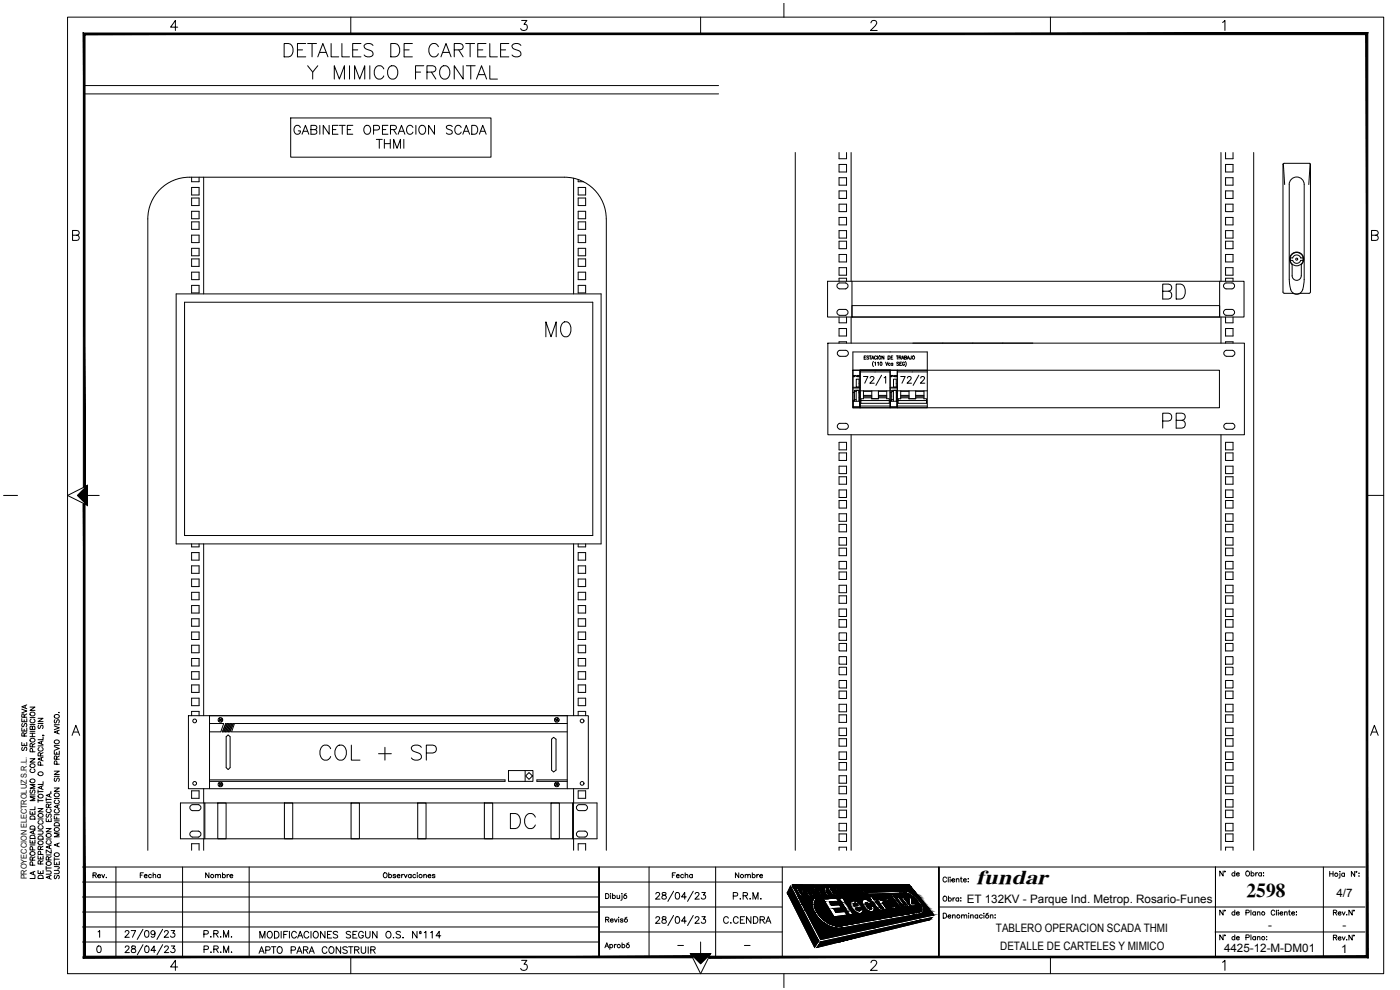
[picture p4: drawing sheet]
<svg xmlns="http://www.w3.org/2000/svg" width="420mm" height="297mm" viewBox="0 0 420 297" stroke-linecap="round" stroke-linejoin="round" font-family="sans-serif">
<defs><g id="words">
<g font-size="8.4">
<text x="348.2" y="91">BD</text>
<text x="163" y="102.3">MO</text>
<text x="348.2" y="129.8">PB</text>
<text x="95.2" y="229.3">COL + SP</text>
<text x="152.4" y="249.8">DC</text>
</g>
<text font-size="6.2" x="269.5" y="116.8">72/2</text>
<text font-size="6.1" x="293" y="265.3">fundar</text>
<text font-size="5.9" x="374.1" y="269.1">2598</text>
<text font-size="5.3" x="216.3" y="278.3">C.CENDRA</text>
<g font-size="4.9">
<text x="219.1" y="270.9">P.R.M.</text>
<text x="76.9" y="287.2">APTO PARA CONSTRUIR</text>
<text x="77.3" y="282.6">MODIFICACIONES SEGUN O.S. Nº114</text>
</g>
<g font-size="4.4">
<text x="9.2" y="226.5" transform="rotate(-90 9.2 226.5)">SE RESERVA</text>
<text x="41.3" y="264.6">Fecha</text>
<text x="60.7" y="264.6">Nombre</text>
<text x="200.7" y="264.6">Fecha</text>
<text x="219.8" y="264.6">Nombre</text>
</g>
<g font-size="3.5">
<text x="401.1" y="269.1">4/7</text>
<text x="290.1" y="271">ET 132KV - Parque Ind. Metrop. Rosario-Funes</text>
<text x="298.9" y="279.5">TABLERO OPERACION SCADA THMI</text>
<text x="380.6" y="278.6">-</text>
<text x="402.9" y="278.6">-</text>
<text x="300.2" y="284.9">DETALLE DE CARTELES Y MIMICO</text>
<text x="367.3" y="285.7">4425-12-M-DM01</text>
<text x="402.5" y="285.9">1</text>
</g>
<g font-size="2.6">
<text x="202.5" y="285">-</text>
<text x="222.6" y="285">-</text>
</g>
<text font-size="2.4" x="8" y="263.9" transform="rotate(-90 8 263.9)">PROYECCION ELECTROLUZ S.R.L.</text>
</g></defs>
<!-- layer: TEXTOS -->
<g fill="none" stroke="#000" stroke-width=".3">
<path d="M85.3 13.1h1.3a2.14 2.14 0 0 1 1.4 2 2.14 2.14 0 0 1-1.4 2h-1.3zM89.3 15h1.5M91.8 13.1h-2.5v4h2.5M92.3 19.7l1.5 1.9v2.1M92.3 13.1h2.7M93.7 13.1v4M95.4 17.1l1.5-4 1.5 4M95.4 19.7l-1.6 1.9M95.9 15.7h1.9M99.4 13.1v4h2.3M102.6 13.1v4h2.3M104.9 19.7v4"/>
<path d="M105.8 15h1.6M108.3 13.1h-2.5v4h2.5M111 19.7v4M111.9 13.6a1.76 1.76 0 0 0-2.6 0 1.02 1.02 0 0 0 .7 1.2l1.2 .4a.97 .97 0 0 1 .7 .7 .97 .97 0 0 1-.3 1 1.84 1.84 0 0 1-2.3-.4M117.3 13.1h1.3a2.14 2.14 0 0 1 1.4 2 2.14 2.14 0 0 1-1.4 2h-1.3zM121.3 15h1.5M123.8 13.1h-2.5v4h2.5M127.2 19.7h-2.5v4M131.6 14a1.47 1.47 0 0 0-1.7-.9 1.47 1.47 0 0 0-1.2 1.5 1.75 1.75 0 0 0 .4 1.9 1.75 1.75 0 0 0 1.9 .4l.6-.8M132.3 17.1l1.6-4 1.5 4M132.9 15.7h1.9M136.3 15l2.3-.2a.92 .92 0 0 0 0-1.5l-2.3-.2v4"/>
<path d="M137.7 15l1.3 2.1M139 19.7v4l-2.7-4v4M139.8 13.1h2.6M139.9 19.7h2.7M141.1 13.1v4M141.3 19.7v4M143.4 15h1.5M145.9 13.1h-2.5v4h2.5M147 13.1v4h2.3M147 19.7v4h2.3M150.2 15h1.6M152.7 13.1h-2.5v4h2.5"/>
<path d="M156.3 13.6a1.76 1.76 0 0 0-2.6 0 1.02 1.02 0 0 0 .7 1.2l1.2 .4a.97 .97 0 0 1 .7 .7 .97 .97 0 0 1-.4 1 1.84 1.84 0 0 1-2.2-.4M100.3 23.7v-4l1.5 4 1.6-4v4M106.4 23.7v-4l1.5 4 1.6-4v4M115.2 20.7a1.47 1.47 0 0 0-1.7-1 1.47 1.47 0 0 0-1.2 1.6 1.75 1.75 0 0 0 .4 1.9 1.75 1.75 0 0 0 1.9 .3l.6-.7M116.7 20.3a1.48 1.48 0 0 1 1.7-.5 1.48 1.48 0 0 1 1 1.5 1.75 1.75 0 0 1-.4 1.9 1.75 1.75 0 0 1-1.9 .3 2.48 2.48 0 0 1-.4-3.2zM124.7 21.6h1.5M128.1 21.6l2.3-.2a.92 .92 0 0 0 0-1.5l-2.3-.2v4M129.5 21.6l1.3 2.1M132.3 20.3a1.48 1.48 0 0 1 1.7-.5 1.48 1.48 0 0 1 1 1.5 1.75 1.75 0 0 1-.4 1.9 1.75 1.75 0 0 1-1.9 .3 2.48 2.48 0 0 1-.4-3.2zM143 23.7l1.5-4 1.5 4M143.6 22.4h1.9M29.4 279.6l.5-.4v2"/>
<path d="M37.6 279.7l.3-.5h.4l.4 .4-.3 .7-.9 .9h1.3M39.4 279.2h1.3l-1 2M42.9 278.8l-1.7 3.1M43.7 279.3a.64 .64 0 0 1 .9 .3l.1 .5a.89 .89 0 0 1-.6 1.1h-.2a1.27 1.27 0 0 1-.2-1.9zM46.5 279.9a.63 .63 0 0 1-.8 .5 .63 .63 0 0 1-.3-.9 .63 .63 0 0 1 1 0l.1 .4a.96 .96 0 0 1-.7 1.3l-.4-.3M48.8 278.8l-1.7 3.1M49.4 279.7l.4-.5h.3l.4 .4-.3 .7-.9 .9h1.3M51.4 279.2h1l-.5 .8a.67 .67 0 0 1 .4 1.1 .67 .67 0 0 1-1.1-.3M196.8 268.2l.2-.3 .6-.1 .4 .6-1.3 1.4h1.4M196.8 275.5l.2-.4 .6-.1 .4 .6-1.3 1.4h1.4M198.8 267.9v.5l.9 .3 .3 .4a.67 .67 0 0 1-.7 .7 .67 .67 0 0 1-.7-.7l.3-.4 1-.5-.1-.3zM198.8 275.1v.6l.9 .3 .3 .4a.67 .67 0 0 1-.7 .7 .67 .67 0 0 1-.7-.7l.3-.4 1-.5-.1-.4z"/>
<path d="M202.2 267.4l-1.8 3M202.2 274.7l-1.8 3M202.9 267.9a.66 .66 0 0 1 1 .3l.1 .4a.87 .87 0 0 1-.8 1.2 1.29 1.29 0 0 1-.3-1.9zM202.9 275.1a.66 .66 0 0 1 1 .3l.1 .5a.87 .87 0 0 1-.8 1.1 1.29 1.29 0 0 1-.3-1.9zM206 269.1h-1.5l1-1.3v2M206 276.4h-1.5l1-1.4v2M208.1 267.4l-1.8 3M208.1 274.7l-1.8 3M208.6 268.2l.2-.3 .6-.1 .4 .6-1.3 1.4h1.4M208.6 275.5l.2-.4 .6-.1 .4 .6-1.3 1.4h1.4M210.6 267.8h1.1l-.6 .7a.66 .66 0 0 1 .5 1.1 .66 .66 0 0 1-1.1-.2M210.6 275h1.1l-.6 .8a.66 .66 0 0 1 .5 1.1 .66 .66 0 0 1-1.1-.3"/>
<path d="M29.3 283.9l.5-.1a1.14 1.14 0 0 1 0 2h-.2a1.26 1.26 0 0 1-.3-1.9zM37.6 284.3l.2-.4 .5-.1 .4 .6-1.2 1.4h1.3M39.6 283.9v.6l.8 .3 .3 .4a.67 .67 0 0 1-.6 .6 .67 .67 0 0 1-.7-.6l.3-.4 .9-.5-.1-.4zM42.9 283.4l-1.7 3.1M43.7 283.9a.66 .66 0 0 1 .9 .3l.1 .5a.87 .87 0 0 1-.7 1.1 1.29 1.29 0 0 1-.3-1.9zM46.7 285.2h-1.4l1-1.4v2M48.8 283.4l-1.7 3.1M49.4 284.3l.2-.4 .6-.1 .3 .6-1.2 1.4h1.3M51.4 283.8h1l-.5 .8a.66 .66 0 0 1 .5 1.1 .66 .66 0 0 1-1.2-.3M61.2 280.3l1.1-.1 .2-.3-.1-.5-1.2-.2v2M61.2 284.9l1.2-.1 .2-.3-.1-.5-1.3-.2v2M63.2 281.1h.2z"/>
<path d="M63.2 285.7h.2zM64.1 280.2l1.2-.1 .2-.5-.5-.4h-.9v2M64.2 284.8l1.1-.1 .2-.5-.2-.3-1.1-.1v2M64.8 280.2l.7 1M64.8 284.8l.7 1M66.1 281.1h.2zM66.3 285.6v.2zM67.1 281.2v-2l.8 2 .7-2v2M67.1 285.8v-2l.8 2 .7-2v2M69.4 281.1h.2zM69.5 285.6v.2z"/>
</g>
<!-- layer: AUXILIAR -->
<g fill="none" stroke="#000" stroke-width=".3">
<path d="M25.3 25.7h190.4M25.3 28.2h190.4M87.2 35.4h60.2v11.8h-60.2zM90.1 38.2a.98 .98 0 0 0-1.1-.6 .98 .98 0 0 0-.8 1v.7a.96 .96 0 0 0 1 1 .96 .96 0 0 0 .9-1h-.6M91 39.4h1.3M93.3 38.9l1.5-.1 .3-.4-.1-.5-.5-.3h-1.2v2.7h1.2a.7 .7 0 0 0 .6-.7 .7 .7 0 0 0-.6-.7M96 37.6v2.7M98.8 37.6v2.7l-1.8-2.7v2.7M99.8 38.9h1M101.4 37.6h-1.6v2.7h1.6M101.8 37.6h1.8M102.7 37.6v2.7"/>
<path d="M104.2 38.9h1.1M105.9 37.6h-1.7v2.7h1.7M109.4 38a.98 .98 0 0 1 1.2-.4 .98 .98 0 0 1 .6 1v.7a1.02 1.02 0 0 1-1 1 1.02 1.02 0 0 1-1-1zM112.1 39h1.2a.7 .7 0 0 0 .6-.7 .7 .7 0 0 0-.6-.7h-1.2v2.7M114.8 38.9h1M116.4 37.6h-1.6v2.7h1.6M117.2 38.9l1.5-.1 .3-.4-.2-.5-.5-.3h-1.1v2.7M118.1 38.9l.9 1.4M119.9 39.4h1.2M123.9 38.2a.98 .98 0 0 0-1.1-.6 .98 .98 0 0 0-.8 1v.7a.98 .98 0 0 0 .8 1 .98 .98 0 0 0 1.1-.7M124.8 37.6v2.7M126 38a.98 .98 0 0 1 1.1-.4 .98 .98 0 0 1 .6 1v.7a1.02 1.02 0 0 1-1 1 1.02 1.02 0 0 1-1-1z"/>
<path d="M130.4 37.6v2.7l-1.8-2.7v2.7M135.7 38a1 1 0 0 0-.9-.4 1 1 0 0 0-.8 .6l.2 .4 1.3 .5 .2 .8a1.17 1.17 0 0 1-1.7 0M138.4 38.2a.98 .98 0 0 0-1.1-.6 .98 .98 0 0 0-.8 1v.7a.98 .98 0 0 0 .8 1 .98 .98 0 0 0 1.1-.7M139.3 39.4h1.3M141.6 37.6h.9a1.42 1.42 0 0 1 .9 1.3 1.42 1.42 0 0 1-.9 1.4h-.9zM144.2 39.4h1.3M57.5 53.2v1.3h2.2v-1.3M57.5 56.2h2.2v2.3h-2.2zM57.5 59.4h2.2v2.3h-2.2zM61.1 53.2v35M90.6 40.3l1.1-2.7 1 2.7M112.9 41.8h1.8"/>
<path d="M113.8 41.8v2.7M115.4 41.8v2.7M115.4 43.1h1.7M117.1 41.8v2.7M118.1 44.5v-2.7l1.1 2.7 1-2.7v2.7M119.5 40.3l1-2.7 1 2.7M121.2 41.8v2.7M138.9 40.3l1-2.7 1 2.7M143.9 40.3l1-2.7 1 2.7M169.4 53.2a12.5 12.5 0 0 1 12.5 12.5l.1 189.4M169.5 53.2h-112.6a12.5 12.5 0 0 0-12.5 12.5v189.4M172.1 53.5v34.7"/>
<path d="M173.5 59.4h2.3v2.3h-2.3zM173.5 56.2h2.3v2.3h-2.3zM173.5 53.8v.7h1.6M238.7 45.8v209.3M251.8 45.8v1.8h2.3v-1.8M251.8 49.3h2.3v2.3h-2.3zM251.8 53.3h2.3v2.3h-2.3zM251.8 57.3h2.3v2.2h-2.3zM255.4 45.8v38.6M366.4 45.8v38.6M367.8 45.8v1.8h2.2v-1.8M367.8 49.3h2.2v2.3h-2.2z"/>
<path d="M367.8 53.3h2.2v2.3h-2.2zM367.8 57.3h2.2v2.2h-2.2zM376.3 45.8v209.3M385.1 49.2l.3-.2h7.5l.4 .4v38.2l-.4 .4h-2.6l-1.4 .2-.9-.2h-2.6l-.4-.4zM385.1 49.1l.4 6.3M393.2 49.1l-.4 6.3M57.5 63.4h2.2v2.2h-2.2zM57.5 66.6h2.2v2.2h-2.2zM57.5 70.5h2.2v2.3h-2.2zM57.5 74.5h2.2v2.3h-2.2zM57.5 77.7h2.2v2.2h-2.2zM173.5 70.5h2.3v2.3h-2.3z"/>
<path d="M173.5 77.7h2.3v2.2h-2.3zM173.5 74.5h2.3v2.3h-2.3zM173.5 66.6h2.3v2.2h-2.3zM173.5 63.4h2.3v2.2h-2.3zM251.8 61.3h2.3v2.2h-2.3zM251.8 65.2h2.3v2.3h-2.3zM251.8 69.2h2.3v2.2h-2.3zM251.8 72.4h2.3v2.2h-2.3zM251.8 76.3h2.3v2.3h-2.3zM367.8 65.2h2.2v2.3h-2.2zM367.8 61.3h2.2v2.2h-2.2zM367.8 76.3h2.2v2.3h-2.2z"/>
<path d="M367.8 72.4h2.2v2.2h-2.2zM367.8 69.2h2.2v2.2h-2.2zM387.3 77.4h.7a1.25 1.25 0 0 1 1.2-.9 1.25 1.25 0 0 1 1.1 .9h.8v.2v.5h-.7a1.26 1.26 0 0 1-1.2 .9 1.26 1.26 0 0 1-1.2-.9h-.7zM387.8 79.4v3.4a1.38 1.38 0 0 0 1.4 1.3 1.38 1.38 0 0 0 1.3-1.3v-3.4a2.13 2.13 0 0 0 .2-3.1 2.13 2.13 0 0 0-3.1 0 2.13 2.13 0 0 0 .2 3.1M52.9 88.2h127.5v75h-127.5zM55.4 90.7h122.5v70h-122.5zM57.5 81.7h2.2v2.2h-2.2zM57.5 85.6h2.2v2.3h-2.2zM173.5 81.7h2.3v2.2h-2.3zM173.5 85.6h2.3v2.3h-2.3zM248.4 84.4h125v10.7h-125zM251.4 93.1l.5-.3h1.8a.91 .91 0 0 1 .8 .9 .91 .91 0 0 1-.7 .9l-2.2-.1-.4-.8z"/>
<path d="M251.8 80.3h2.3v2.3h-2.3zM251.8 84.4v-.9h2.3v.9M251.8 95.1v1.8h2.3v-1.8M251.8 98.6h2.3v2.2h-2.3zM251.9 84.9a.9 .9 0 0 0-.7 .9 .9 .9 0 0 0 .7 .9h1.9a.91 .91 0 0 0 .7-.9 .91 .91 0 0 0-.8-.9M252 84.9h1.8M255.4 95.1v7.9M255.7 91.7h110.3v3.4h-110.3zM255.7 84.4v10.7M366 84.4v10.7M366.4 95.1v7.9M367.4 93.1l.6-.3h1.8a.9 .9 0 0 1 .7 .9 .9 .9 0 0 1-.7 .9l-2.1-.1-.5-.8z"/>
<path d="M367.8 84.4v-.9h2.2v.9M367.8 80.3h2.2v2.3h-2.2zM367.8 98.6h2.2v2.2h-2.2zM367.8 95.1v1.8h2.2v-1.8M368 84.9a.91 .91 0 0 0-.8 .9 .91 .91 0 0 0 .8 .9h1.8a.9 .9 0 0 0 .7-.9 .9 .9 0 0 0-.7-.9M368 84.9h1.8M387.3 86.8a1.87 1.87 0 0 0 1.9 1.4 1.87 1.87 0 0 0 1.8-1.4M391 86.9l.4-3v-28.5a2.25 2.25 0 0 0-2.2-2.3 2.25 2.25 0 0 0-2.3 2.3v28.5l.5 3M248.4 103h125.1v27.5h-125.1zM251.5 105.4l.5-.3h1.8a.9 .9 0 0 1 .8 .9 .9 .9 0 0 1-.8 .9l-2.1-.1-.4-.8zM251.8 103v-.4h2.3v.4M256 111.1h110v11.2h-110z"/>
<path d="M256 111.1h13.3v11.2h9v-16.7h-22.3v16.7h2.1l-.2-4.5M256 116.4h2.1M256 117.8h.4M256.2 112.6h.2v.4h-.2zM256.4 117.4v-.3h1.5v.7h.2M256.4 119.9h.6M256.5 112.8h.1M256.8 112.6h-.3v.4M256.9 112.8h.2M257 117.3v3.1M257 113.8h.8v2.3h-.8zM257 112.7v.3"/>
<path d="M257.5 112.7h-.2l.2 .3h-.2M257.7 112.6l.2 .1-.1 .3h-.1M257.7 112.6v.4M258.1 111.1v11.2h9v-11.2v11.2h2.2v-2.2h-.3v-1.3M258.1 115.7v.5h-2.1M258.1 116.2v2.6M258.1 117.3h9M258.1 111.6h9M259.1 113h1.4l-1 2M259.1 117.3v2.3h-.7v.6h8.5M259.1 117.4h2.5M259.1 119.4h2.5"/>
<path d="M259.1 119h2.5M259.1 118.6h2.5M259.3 107.3h.4M259.9 106.8h-.6v1h.6M260.7 106.9h-.6l.6 .5-.1 .3-.5-.1M260.9 106.8h.6M261.1 113.5l.4-.5h.4l.4 .3-.3 .7-1 1h1.4M261.2 106.8v1M261.6 107.8l.3-1 .4 1M261.6 119.6h2.1M261.6 117.3v2.3M261.7 107.4h.4"/>
<path d="M262.1 108.5a1.11 1.11 0 0 0 0 1.5M262.5 108.8l.2-.2v1M263.1 107a.33 .33 0 0 0-.4-.2 .33 .33 0 0 0-.3 .4v.2a.33 .33 0 0 0 .3 .4 .33 .33 0 0 0 .4-.3M263.4 108.8l.2-.2v1M263.4 106.8v1M263.6 117.3v2.3M263.6 117.4h2.5M263.6 119.4h2.5M263.6 119h2.5M263.6 118.6h2.5M264.6 112.6l-1.7 3M265.3 106.8v1l-.6-1v1"/>
<path d="M265.3 113.3l.5-.3v2M265.8 108.6l.3 1 .4-1M266.1 119.6h.8v.6M266.1 117.3v2.3M266.5 106.8a.51 .51 0 0 1 .6 .5 .51 .51 0 0 1-.6 .5zM267.1 116.4h2.2M267.1 117.8h.5M267.2 109.1a.3 .3 0 0 0-.5 0 .3 .3 0 0 0 0 .4 .3 .3 0 0 0 .5 0M267.3 112.6h.3v.4h-.3zM267.4 107.3h.4M267.6 118.8v1.3h-.5M267.6 119.9h.5"/>
<path d="M267.9 109.1a.29 .29 0 0 0-.4 0 .29 .29 0 0 0 0 .4 .29 .29 0 0 0 .4 0M267.9 109v.6M268 106.8h-.6v1h.6M268.1 117.4v3M269 106.8h.6M269 118v2.4M269.3 115.7v.5h-2.2M269.3 106.8v1M269.7 108.8h-.6l.6 .5-.1 .3-.5-.1M269.8 107.3l.5-.1 .1-.2-.6-.2v1M270 109.1h.4M270.1 107.3l.3 .5"/>
<path d="M270.3 117.3v2.3h-.7v.6h8.5M270.3 119.4h2.5M270.3 119h2.5M270.6 107.8l.3-1 .4 1M270.6 108.6h-.6v1h.6M270.7 107.4h.4M271.4 108.9a.33 .33 0 0 0-.4-.2 .33 .33 0 0 0-.2 .3v.3a.32 .32 0 0 0 .3 .3 .32 .32 0 0 0 .3-.3h-.2M271.5 107.3l.5-.1v-.3l-.5-.1v1l.5-.1-.1-.4M271.7 108.5a1.11 1.11 0 0 1 0 1.5M272.3 107.8l.3-1 .3 1M272.4 107.4h.4M272.8 117.3v2.3"/>
<path d="M273.5 106.8l-.1 .9h-.3v-.3M274 103h36M274.8 117.3v2.3h-2.1M274.8 119.4h2.5M274.8 119h2.5M277.3 119.6h.8v.6M277.3 117.3v2.3M367.8 103v-.4h2.2v.4M368 105.1a.9 .9 0 0 0-.7 .9 .9 .9 0 0 0 .7 .9M368.1 105.1h1.8M368.1 106.9h1.8M369.8 105.1a.9 .9 0 0 1 .8 .9 .9 .9 0 0 1-.8 .9"/>
<path d="M251.5 127.3l.5-.3h1.8a.91 .91 0 0 1 .8 .9 .91 .91 0 0 1-.8 .9l-2.1-.1-.4-.8zM251.8 132.7h2.3v2.3h-2.3zM251.8 135.9h2.3v2.3h-2.3zM251.8 139.9h2.3v2.2h-2.3zM255.4 130.5v124.6M256 120.1h.4v-2.7h.6v-.3h.8v3.3M256.1 120.4v1.6h1.9v-1.6M256.1 120.4h.1M256.1 120.4h1.9M256.4 120.1v.3M257.9 120.1v.3M258 120.4h.1"/>
<path d="M258.1 121.8h9M258.4 120.2v.8h8.5v-.8M267.2 120.4v1.6h1.9v-1.6M267.2 120.4h1.9M267.2 120.4h.1M267.6 120.1v.3M269 120.1v.3M269.1 120.4h.1M269.3 121.8h9M269.6 120.2v.8h8.5v-.8M366.4 130.5v124.6M367.8 132.7h2.2v2.3h-2.2z"/>
<path d="M367.8 135.9h2.2v2.3h-2.2zM367.8 139.9h2.2v2.2h-2.2zM368 127a.9 .9 0 0 0-.7 .9 .9 .9 0 0 0 .7 .9M368.1 127h1.8M368.1 128.8h1.8M369.8 127a.9 .9 0 0 1 .8 .9 .9 .9 0 0 1-.8 .9M251.8 143h2.3v2.3h-2.3zM251.8 147h2.3v2.3h-2.3zM251.8 150.2h2.3v2.2h-2.3zM251.8 154.2h2.3v2.2h-2.3zM251.8 157.3h2.3v2.3h-2.3zM367.8 143h2.2v2.3h-2.2z"/>
<path d="M367.8 147h2.2v2.3h-2.2zM367.8 150.2h2.2v2.2h-2.2zM367.8 154.2h2.2v2.2h-2.2zM367.8 157.3h2.2v2.3h-2.2zM57.5 163.2v.9h2.2v-.9M57.5 165.8h2.2v2.3h-2.2zM57.5 169.8h2.2v2.2h-2.2zM57.5 173.7h2.2v2.3h-2.2zM57.5 177.7h2.2v2.3h-2.2zM61.1 163.2v51.5M172.1 163.2v51.5M173.5 163.2v.9h2.3v-.9"/>
<path d="M173.5 165.8h2.3v2.3h-2.3zM173.5 169.8h2.3v2.2h-2.3zM173.5 173.7h2.3v2.3h-2.3zM173.5 177.7h2.3v2.3h-2.3zM251.8 161.3h2.3v2.3h-2.3zM251.8 164.5h2.3v2.2h-2.3zM251.8 168.4h2.3v2.3h-2.3zM251.8 171.6h2.3v2.3h-2.3zM251.8 175.6h2.3v2.2h-2.3zM251.8 178.8h2.3v2.2h-2.3zM367.8 161.3h2.2v2.3h-2.2zM367.8 164.5h2.2v2.2h-2.2z"/>
<path d="M367.8 168.4h2.2v2.3h-2.2zM367.8 171.6h2.2v2.3h-2.2zM367.8 175.6h2.2v2.2h-2.2zM367.8 178.8h2.2v2.2h-2.2zM57.5 181.7h2.2v2.2h-2.2zM57.5 185.7h2.2v2.2h-2.2zM57.5 189.6h2.2v2.3h-2.2zM57.5 193.6h2.2v2.3h-2.2zM57.5 197.6h2.2v2.2h-2.2zM173.5 181.7h2.3v2.2h-2.3zM173.5 185.7h2.3v2.2h-2.3zM173.5 189.6h2.3v2.3h-2.3z"/>
<path d="M173.5 193.6h2.3v2.3h-2.3zM173.5 197.6h2.3v2.2h-2.3zM251.8 197h2.3v2.3h-2.3zM251.8 193.1h2.3v2.2h-2.3zM251.8 189.9h2.3v2.2h-2.3zM251.8 182.7h2.3v2.3h-2.3zM251.8 185.9h2.3v2.3h-2.3zM367.8 197h2.2v2.3h-2.2zM367.8 193.1h2.2v2.2h-2.2zM367.8 189.9h2.2v2.2h-2.2zM367.8 182.7h2.2v2.3h-2.2zM367.8 185.9h2.2v2.3h-2.2z"/>
<path d="M56.6 214.7h120v21.9h-120zM57.5 201.5h2.2v2.3h-2.2zM57.5 205.5h2.2v2.3h-2.2zM57.5 209.5h2.2v2.2h-2.2zM57.5 214.7v-1.3h2.2v1.3M62.9 217.1h4.2l-.8 2.5h-3.4M65.7 216.5l.4-.4 .4 .5M65.7 215.5l.3 .5-.4 .3M65.8 215.4l.4 .5 .5-.4M66.8 215.7l-.5 .3 .3 .5M67.7 217.1l-1 2.5zM68.2 217.1l-1.1 2.5z"/>
<path d="M68.6 217.1l-1 2.5zM69.1 217.1l-1.1 2.5zM69.5 217.1l-1 2.5zM69.9 217.1l-1 2.5zM166.5 215.7l.5 .3-.4 .5M167.4 215.4l-.3 .5-.5-.4M167.6 215.5l-.4 .5 .5 .3M167.6 216.5l-.5-.4-.3 .5M170.2 214.7v21.9M170.2 217.1h-99.8l-.9 2.5h100.7M170.4 214.7h-107.5v21.9M173.5 201.5h2.3v2.3h-2.3z"/>
<path d="M173.5 205.5h2.3v2.3h-2.3zM173.5 209.5h2.3v2.2h-2.3zM173.5 214.7v-1.3h2.3v1.3M251.8 204.2h2.3v2.2h-2.3zM251.8 200.2h2.3v2.3h-2.3zM251.8 207.3h2.3v2.3h-2.3zM251.8 211.3h2.3v2.3h-2.3zM251.8 214.5h2.3v2.2h-2.3zM251.8 218.5h2.3v2.2h-2.3zM367.8 204.2h2.2v2.2h-2.2zM367.8 200.2h2.2v2.3h-2.2zM367.8 207.3h2.2v2.3h-2.2z"/>
<path d="M367.8 211.3h2.2v2.3h-2.2zM367.8 214.5h2.2v2.2h-2.2zM367.8 218.5h2.2v2.2h-2.2zM57.5 237.3h2.2v2.2h-2.2zM61.1 236.6v4.3M62.9 234h88.7v.4h-88.7M65.6 235l.4 .4-.3 .5M66.5 234.8l-.4 .4-.4-.3M66.6 234.9l-.3 .5 .5 .3M66.7 235.8l-.5-.3-.4 .5M67.9 221.1l.6-.6 .6 .6v9.2l-.6 .6-.6-.6zM152.6 231.2h7.3v3.2h-7.3z"/>
<path d="M157.6 231.2v3.2M157.7 232.8l1.1-1 1 1-1 1zM165.5 221.8l.6-.6 .8 .6v9.3l-.8 .5-.6-.5zM166.6 235.8l.5-.3 .3 .5M166.6 234.9l.4 .5-.5 .3M166.8 234.8l.3 .4 .5-.3M167.7 235l-.5 .4 .4 .5M170.2 234h-9.1v.4h9.1M172.1 236.6v18.5M173.5 237.3h2.3v2.2h-2.3zM251.8 221.6h2.3v2.3h-2.3zM251.8 225.6h2.3v2.3h-2.3z"/>
<path d="M251.8 228.8h2.3v2.2h-2.3zM251.8 232.7h2.3v2.3h-2.3zM251.8 235.9h2.3v2.3h-2.3zM251.8 239.9h2.3v2.2h-2.3zM367.8 221.6h2.2v2.3h-2.2zM367.8 225.6h2.2v2.3h-2.2zM367.8 228.8h2.2v2.2h-2.2zM367.8 232.7h2.2v2.3h-2.2zM367.8 235.9h2.2v2.3h-2.2zM367.8 239.9h2.2v2.2h-2.2zM54.2 240.9h125v10.8h-125zM57.5 255.1v-1.9h2.2v1.9"/>
<path d="M57.8 251.2h1.8M59.5 241.4a.9 .9 0 0 1 .8 .9 .9 .9 0 0 1-.8 .9M59.5 249.4a.9 .9 0 0 1 .8 .9 .9 .9 0 0 1-.8 .9M59.6 241.4h-1.9a.9 .9 0 0 0-.7 .9 .9 .9 0 0 0 .7 .9h1.9M59.6 249.4h-1.9a.9 .9 0 0 0-.7 .9 .9 .9 0 0 0 .7 .9M61.1 251.7v3.4M61.2 240.9v10.8M61.5 240.9v10.8M65.4 240.9h2.5v10.8h-2.5zM85.4 240.9h2.5v10.8h-2.5zM105.4 240.9h2.5v10.8h-2.5zM125.4 240.9h2.5v10.8h-2.5z"/>
<path d="M145.4 240.9h2.5v10.8h-2.5zM165.4 240.9h2.5v10.8h-2.5zM171.8 240.9v10.8M173.2 241.7l.6-.3h1.7a.9 .9 0 0 1 .8 .9 .9 .9 0 0 1-.8 .9l-2.1-.1-.4-.8zM173.5 255.1v-1.9h2.3v1.9M173.8 251.2a.9 .9 0 0 1-.8-1 .9 .9 0 0 1 .8-.8h1.7a.9 .9 0 0 1 .8 .9 .9 .9 0 0 1-.8 .9M173.8 251.2h1.8M251.8 243.1h2.3v2.2h-2.3zM251.8 247h2.3v2.3h-2.3zM251.8 250.2h2.3v2.3h-2.3zM251.8 255.1v-.9h2.3v.9M367.8 255.1v-.9h2.2v.9"/>
<path d="M367.8 250.2h2.2v2.3h-2.2zM367.8 247h2.2v2.3h-2.2zM367.8 243.1h2.2v2.2h-2.2z"/>
<circle cx="389.2" cy="77.8" r="2"/>
<circle cx="389.2" cy="77.8" r=".31"/>
<circle cx="264" cy="107.2" r=".44"/>
<circle cx="264.4" cy="109.1" r=".44"/>
<circle cx="274.1" cy="107.2" r=".45"/>
<circle cx="58.4" cy="216.3" r=".56"/>
<circle cx="66.1" cy="216" r=".69"/>
<circle cx="167.1" cy="216" r=".69"/>
<circle cx="174.7" cy="216.3" r=".56"/>
<circle cx="58.4" cy="235" r=".56"/>
<circle cx="66.1" cy="235.4" r=".69"/>
<circle cx="167.1" cy="235.4" r=".69"/>
<circle cx="174.7" cy="235" r=".56"/>
</g>
<!-- layer: GRILLA-MEC -->
<g fill="none" stroke="#000" stroke-width=".3">
<path d="M20.3 5.1h395v287h-395zM53.3 8.1h-2.1l1.4-2v3M105.3 5.1v5M156.5 6.1h1.6l-.8 1.2a1 1 0 0 1 .7 1.6 1 1 0 0 1-1.7-.3M210.3 5.1v5M261.4 6.9l.6-.8h.5l.5 .3a.93 .93 0 0 1-.3 1.3l-1.4 1.4h2M315.2 5.1v5M366.9 6.7l.7-.6v3M21.8 70.6l1.7-.2 .3-.4-.2-.6-.6-.2h-1.2v2.9h1.2a.79 .79 0 0 0 .8-.5 .79 .79 0 0 0-.3-.9l-.5-.1M411.6 70.6l1.7-.2 .3-.4-.1-.6-.6-.2h-1.3v2.9h1.3a.79 .79 0 0 0 .7-.5 .79 .79 0 0 0-.3-.9l-.4-.1M410.3 148.6h5M22 219.6h1.5"/>
<path d="M411.7 219.6h1.5M21.6 220.6l1.2-3 1.1 3M411.3 220.6l1.2-3 1.1 3M53.3 290.1h-2.1l1.4-2v3M105.3 287.1v5M156.5 288.1h1.6l-.8 1.2a1.01 1.01 0 0 1 .8 1.5 1.01 1.01 0 0 1-1.7 .1l-.1-.3M261.4 288.9l.1-.5 .5-.3h.5l.5 .3a.93 .93 0 0 1-.3 1.3l-1.4 1.4h2M315.2 287.1v5M366.9 288.7l.7-.6v3"/>
</g>
<!-- layer: 0 -->
<g fill="#000" stroke="#000" stroke-width=".3">
<path d="M26.3 145.6v6l-3-2.9zM207.3 286.1h6l-3 3z"/>
<path d="M25 9.9v136.2h.5zM25 9.9l.5 .5v135.7zM25 9.9l.5 .5 385-.5zM25.5 10.4l385-.5-.5 .5zM410.5 9.9l-.5 .5 .5 277zM410 10.4l.5 277-.5-.5zM212.8 287.4h197.7l-.5-.5zM212.8 286.9h197.2l-197.2 .5z"/>
<path d="M25 287.4h182.8v-.5zM25 287.4l.5-.5h182.3zM25 151.2v136.2l.5-.5zM25 151.2h.5v135.7z"/>
</g>
<g fill="none" stroke="#000" stroke-width=".3">
<path d="M235.3 1v4.1M1.1 148.7h4.2M26.3 145.6v6l-6-2.9 6-3.1-3 3.1 3 2.9M26.3 148.7h3.5M11.4 215.5h1.5l-1.5 1h1.5M11.4 217.1h1.5M11.6 217.6l-.2 .3 .2 .7 .4-.2 .4-.7h.5l-.2 .9M16.3 217.8l1.5 .6-1.5 .5M16.3 217.4h1.5M16.5 215.9l-.2 .4 .2 .6 .4-.1 .4-.9 .5 .4-.2 .6M16.5 214.5a.73 .73 0 0 1 .9-.1 .73 .73 0 0 1 .3 .8 .7 .7 0 0 1-1 .3 .7 .7 0 0 1-.2-1zM17.3 219.3v.7"/>
<path d="M17.6 213.8h.1M17.8 219.1l-1.5 .5 1.5 .6M9 227.6h1.5l-1.5 1.1h1.5M9 238.5h1.5M9.2 237l-.2 .4 .2 .6 .4-.1 .5-.9 .4 .4-.2 .6M9.3 230.7a.61 .61 0 0 0-.2 .9 .61 .61 0 0 0 .8 .2 .56 .56 0 0 0 .6-.4 .56 .56 0 0 0-.3-.7M10.5 239.1h-1.5l1.5 .5-1.5 .6h1.5M10.5 235.4h-1.5l1.5 .5-1.5 .6h1.5M11.4 237v1M11.4 239.7v1M11.4 237.5h1.5M11.4 223.8h1.5"/>
<path d="M11.5 231.9a.7 .7 0 0 1 1-.3 .7 .7 0 0 1 .2 1 .72 .72 0 0 1-.9 .1 .72 .72 0 0 1-.3-.8zM11.6 238.4a.74 .74 0 0 1 .9-.1 .74 .74 0 0 1 .4 .9 .71 .71 0 0 1-1 .2 .71 .71 0 0 1-.3-1zM11.8 224.3a.54 .54 0 0 0-.4 .6 .54 .54 0 0 0 .6 .5h.4a.54 .54 0 0 0 .5-.5 .54 .54 0 0 0-.3-.6M12.1 226.8v-.9h-.5l-.2 .9h1.5M12.2 229.6l-.1-.9h-.5l-.2 .9h1.5M12.4 222.5v.7M12.4 227.4v.7M12.4 235.9v.8M12.9 220.6l.3 .1M12.9 235.7l-1.5 .6 1.5 .6M12.9 234.5v.9h-1.5M12.9 227.2l-1.5 .5 1.5 .6"/>
<path d="M12.9 222.3l-1.5 .6 1.5 .5M12.9 221.1v.8h-1.5M12.9 225.8l-.8 .5M13.9 239.4v1M13.9 239.9h1.5M14.9 238.3v.7M15.2 237.7h.1M15.4 238.1l-1.5 .6 1.5 .5M16.3 236.4h1.5l-1.5 1h1.5M16.3 231.4h1.5l-1.5 1h1.5M16.3 225.4v.9h1.5v-.9M16.3 224l1.5 .6-1.5 .5"/>
<path d="M16.3 239.6h1.5M16.3 232.9h1.5M16.3 223.6h1.5M16.4 222.3a.71 .71 0 0 1 .9-.3 .71 .71 0 0 1 .3 1 .74 .74 0 0 1-.9 .1 .74 .74 0 0 1-.3-.8zM16.5 238.1a.69 .69 0 0 1 1-.1 .69 .69 0 0 1 .1 1 .74 .74 0 0 1-.9 0 .74 .74 0 0 1-.3-.8zM16.5 233.4l-.2 .4 .2 .6 .4-.1 .4-.9 .5 .4-.2 .6M17 227.8l-.1-.9h-.5l-.1 .9h1.5M17 225.7v.6M17.1 229.3l-.1-.9h-.6l-.1 .9h1.5M17.8 226.8l-.8 .5M9 252v.9h1.5v-.9M9 243.4v.9h1.5v-.9"/>
<path d="M9 253.5h1.5M9.1 250.9a.84 .84 0 0 1 1.4 .2v.5h-1.5zM9.1 248.1a.83 .83 0 0 1 1.4 .2v.5h-1.5zM9.2 244.9h1.1l.2 .9h-1.5zM9.7 258.1l-.1-.9h-.5l-.1 .9h1.5M9.7 243.7v.6M9.7 252.4v.5M9.8 259.6l-.1-.9h-.6l-.1 .9h1.5M9.8 255l-.1-.9h-.6l-.1 .9h1.5M10 249.4v.7M10.5 249.2l-1.5 .5 1.5 .6M10.5 242.1v.8h-1.5"/>
<path d="M10.5 257.1l-.8 .5M11.4 256.8v.9h1.5v-.9M11.4 249.3h1.1l.4 .4-.2 .5-1.3 .1M11.4 242.6h1.5l-1.5 1h1.5M11.4 245.7h1.5M11.4 240.2h1.5M11.6 252.4a.74 .74 0 0 1 .9-.1 .74 .74 0 0 1 .4 .9 .71 .71 0 0 1-1 .2 .71 .71 0 0 1-.3-1zM11.6 250.9h1.1l.2 .9h-1.5zM11.6 244.2a.69 .69 0 0 1 1-.1 .69 .69 0 0 1 .1 1 .73 .73 0 0 1-.9 .1 .73 .73 0 0 1-.3-.8zM11.8 247.7a.54 .54 0 0 0-.4 .7 .54 .54 0 0 0 .6 .4h.4a.54 .54 0 0 0 .5-.4 .54 .54 0 0 0-.3-.7M11.8 246.2a.54 .54 0 0 0-.4 .7 .54 .54 0 0 0 .6 .4h.4a.54 .54 0 0 0 .5-.4 .54 .54 0 0 0-.3-.7M12.1 259.2v-.8l-.5-.1-.2 .9h1.5"/>
<path d="M12.1 254.9v-.9l-.5-.1-.2 1h1.5M12.1 257.2v.5M12.2 256.4l-.1-.9-.5-.1-.2 1h1.5M12.9 258.2l-.8 .5M12.9 253.9l-.8 .5M13.9 248.6h1.5l-1.5 1h1.5M13.9 245.6v.9h1.5v-.9M13.9 259.9v1M13.9 256.5h1.5M13.9 251.7h1.5M13.9 240.7h1.5M13.9 258.8a.71 .71 0 0 1 1-.3 .71 .71 0 0 1 .2 1 .73 .73 0 0 1-.8 .1 .73 .73 0 0 1-.4-.8z"/>
<path d="M13.9 250.4a.71 .71 0 0 1 1-.3 .71 .71 0 0 1 .2 1 .74 .74 0 0 1-.8 .1 .74 .74 0 0 1-.4-.8zM14.1 244.2l-.2 .9 .5 .1 .3-.8 .4-.2 .3 .4-.3 .6M14.2 252.2a.56 .56 0 0 0-.3 .7 .56 .56 0 0 0 .5 .4h.4a.56 .56 0 0 0 .6-.4 .56 .56 0 0 0-.4-.7M14.2 242.7a.56 .56 0 0 0-.3 .7 .56 .56 0 0 0 .5 .4h.4a.56 .56 0 0 0 .6-.4 .56 .56 0 0 0-.4-.7M14.6 258l-.1-.8-.3-.2-.3 .4v.6h1.5M14.6 242.2l-.1-.8-.5-.1-.1 .9h1.5M14.6 245.9v.6M14.9 253.8v.7M15.4 255v1l-1.5-1v1M15.4 253.6l-1.5 .5 1.5 .6M15.4 257l-.8 .5M15.4 241.2l-.8 .5"/>
<path d="M16.3 258.5v.9h1.5v-.9M16.3 244.8v.9h1.5M16.3 257.8h1.5M16.3 257.3v1M16.3 246.3h1.5M16.3 244.4h1.5M16.4 247.1a.86 .86 0 0 1 1.4 .2v.5h-1.5zM16.5 256a.69 .69 0 0 1 1-.1 .69 .69 0 0 1 .1 1 .74 .74 0 0 1-.9 .1 .74 .74 0 0 1-.3-.8zM16.5 248.4a.73 .73 0 0 1 .9-.1 .73 .73 0 0 1 .3 .9 .7 .7 0 0 1-1 .2 .7 .7 0 0 1-.2-1zM16.7 242.9a.56 .56 0 0 0-.4 .6 .56 .56 0 0 0 .6 .4 .63 .63 0 0 0 .8-.2 .63 .63 0 0 0-.1-.8h-.2M16.7 240.1a.54 .54 0 0 0-.4 .6 .54 .54 0 0 0 .6 .5h.3a.54 .54 0 0 0 .6-.5 .54 .54 0 0 0-.4-.6M17 245.2v.5"/>
<path d="M17 258.9v.5M17.3 241.7v.7M17.3 253.2v.7M17.8 252.9l-1.5 .6 1.5 .6M17.8 249.9h-1.5l1.5 .6-1.5 .6h1.5M17.8 241.4l-1.5 .6 1.5 .6M10 261.7v.7M10.5 262.7v.9h-1.5M10.5 261.4l-1.5 .6 1.5 .6M11.4 261.2v.9h1.5v-.9M11.6 262.7h1.1l.2 .9h-1.5zM12.1 261.5v.6"/>
<path d="M13.9 261.3h1l.5 .4-.3 .5-1.2 .1M13.9 260.4h1.5M14.9 262.9v.7M15.4 262.7l-1.5 .5 1.5 .6M16.3 261.2h1.3l.2 .4-.2 .5h-1.3M16.3 260l1.3 .1 .2 .3-.5 .3M16.5 262.7l-.2 .3 .2 .7 .4-.2 .4-.8 .5 .3-.2 .7M207.3 286.1h6l-3 6-3-6 3 3 3-3M210.3 282.6v3.5M235.3 292.1v4.2"/>
<circle cx="9.7" cy="234.3" r=".69"/>
<circle cx="9.7" cy="229.7" r=".69"/>
<circle cx="9.7" cy="256.1" r=".69"/>
</g>
<!-- layer: PRINCIPAL -->
<g fill="none" stroke="#000" stroke-width=".3">
<path d="M24.8 260.1h385M24.8 264.6h210M24.8 278.1h155M24.8 273.6h155M24.8 269.1h155M34.8 260.1v27M54.8 260.1v27M74.8 260.1v27M179.8 272.1h55M179.8 279.6h55M194.8 260.1v27M214.8 260.1v27"/>
<path d="M234.8 260.1v27M281.8 272.1h127.9M364.7 279.6h45M397.2 260.1v27M24.8 287.1h385M24.8 282.6h155M179.8 287.1v-27v27M281.8 287.1v-27v27M364.8 287.1v-27v27"/>
</g>
<!-- layer: Texto-rotulo -->
<g fill="none" stroke="#000" stroke-width=".3">
<path d="M27.9 262.6l.9-.1v-.5l-.9-.1v1.5M28.4 262.6l.5 .8M29.3 262.8h.9a.48 .48 0 0 0-.8-.3 .48 .48 0 0 0 .1 .8l.4 .1 .3-.2M30.6 262.4l.4 1 .4-1M31.9 263.2h.1M116.7 262.6a.48 .48 0 0 1 .7-.1 .48 .48 0 0 1 0 .7 .48 .48 0 0 1-.7-.1M116.7 261.9v1.5M118.7 262.6l-.2-.2-.5 .2 .7 .3v.4l-.7-.2M119.2 262.8h.8a.48 .48 0 0 0-.6-.3 .48 .48 0 0 0-.2 .7 .48 .48 0 0 0 .7 .1l.1-.2M120.5 262.4v1M121.1 262.4l-.6 .4M121.3 262.4l.4 1 .5-1"/>
<path d="M123.4 262.6a.48 .48 0 0 0-.7-.1 .48 .48 0 0 0 0 .7 .48 .48 0 0 0 .7-.1M123.4 262.4v1M124.7 262.6a.48 .48 0 0 0-.7-.1 .48 .48 0 0 0 0 .7 .48 .48 0 0 0 .7-.1M125.2 261.9h.1M125.2 262.4v1M127.2 262.7l.3-.3h.4l.1 1M127.2 262.4v1M128.5 262.8h.8a.5 .5 0 0 0-.7-.2 .5 .5 0 0 0 0 .8 .5 .5 0 0 0 .7-.3M130.5 262.6l-.2-.2-.6 .2 .8 .3v.4l-.8-.2M181.8 275.9l.8-.1 .1-.5-.9-.1v1.5M181.8 268.1h.4a.8 .8 0 0 1 .6 .7 .8 .8 0 0 1-.6 .8h-.4zM182.2 275.9l.5 .8"/>
<path d="M183.2 276.1h.8a.48 .48 0 0 0-.5-.4 .48 .48 0 0 0-.4 .5 .48 .48 0 0 0 .4 .5l.5-.2M183.2 268.2h.1M183.3 268.7v.9M183.8 268.8a.47 .47 0 0 1 .7 0 .47 .47 0 0 1 0 .7 .47 .47 0 0 1-.7-.1M183.8 268.1v1.5M184.4 275.7l.4 1 .4-1M185.2 268.6v.9l.4 .1 .4-.3M185.6 275.3h.1M185.7 275.8v.9M186 268.6v1M186.6 268.2h.1M186.7 268.7v1.1l-.4 .3"/>
<path d="M187 275.9l-.3-.2-.5 .1v.2l.8 .5-.3 .2-.5-.2M188 268.1l-.7 .3M188.2 275.2l-.7 .3M283.1 274h.5a.81 .81 0 0 1 .5 .7 .81 .81 0 0 1-.5 .8h-.5zM283.1 269.1l.2-.1a.68 .68 0 0 1 .9 .7 .68 .68 0 0 1-1.1 .5zM284.1 263.5a.54 .54 0 0 0-.7-.4 .54 .54 0 0 0-.4 .6v.4a.54 .54 0 0 0 .4 .5 .54 .54 0 0 0 .7-.3M284.5 274.9h.9a.47 .47 0 0 0-.7-.3 .47 .47 0 0 0-.2 .7 .47 .47 0 0 0 .7 .1l.2-.1M284.6 263.1v1.5M284.6 269.6a.48 .48 0 0 1 .8-.1 .48 .48 0 0 1 0 .7 .48 .48 0 0 1-.8 0M284.6 268.9v1.5M285.1 263.2h.1M285.2 263.7v.9"/>
<path d="M285.6 264.1h.9a.48 .48 0 0 0-.5-.4 .48 .48 0 0 0-.4 .5 .48 .48 0 0 0 .4 .4l.5-.2M285.9 274.8l.3-.3 .4 .1 .1 .9M285.9 274.5v1M286 269.4v1M286.6 269.4l-.4 .1-.2 .3M287 263.9l.4-.3 .3 .1 .1 .9M287 263.6v1M287.7 269.6a.47 .47 0 0 0-.7-.1 .47 .47 0 0 0 0 .7 .47 .47 0 0 0 .7 0M287.7 269.4v1M288.2 263.6h.5M288.4 269.4h.1M288.4 270.3h.1"/>
<path d="M288.4 263.1v1.3l.4 .2M288.6 274.8l.3-.3 .4 .1 .1 .9M288.6 274.5v1M289.2 264.1h.8a.48 .48 0 0 0-.5-.4 .48 .48 0 0 0-.5 .5 .48 .48 0 0 0 .5 .4l.5-.2M289.4 274.8l.3-.3 .4 .1v.9M290.6 264.5h.1M290.6 263.6h.1M290.7 274h.1M290.7 274.6v.9M291.3 274.8l.3-.3 .4 .1 .1 .9M291.3 274.5v1M293.4 274.7a.47 .47 0 0 0-.7-.1 .47 .47 0 0 0 0 .7 .47 .47 0 0 0 .7 0"/>
<path d="M293.4 274.5v1M294.8 274.7a.47 .47 0 0 0-.7-.1 .47 .47 0 0 0 0 .7 .47 .47 0 0 0 .7 0M295.2 274h.1M295.3 274.6v.9M296.6 274l-.7 .3M297.2 274.8l.4-.3 .3 .1 .1 .9M297.2 274.5v1M298.7 274.5h.1M298.7 275.3h.1M367.1 273.1v1.5l-1-1.5v1.5M367.1 261.3v1.5l-1-1.5v1.5M370.6 273.8a.48 .48 0 0 0-.7-.1 .48 .48 0 0 0 0 .7 .48 .48 0 0 0 .7 0"/>
<path d="M370.6 262.1a.48 .48 0 0 0-.7-.1 .48 .48 0 0 0 0 .7 .48 .48 0 0 0 .7-.1M370.6 261.3v1.5M370.6 273.1v1.5M371.1 274h.8a.48 .48 0 0 0-.5-.4 .48 .48 0 0 0-.4 .5 .48 .48 0 0 0 .4 .5l.5-.2M371.1 262.3h.8a.48 .48 0 0 0-.5-.4 .48 .48 0 0 0-.4 .5 .48 .48 0 0 0 .4 .4l.5-.2M373.9 273.9l.9-.1 .1-.6-1-.1v1.5M374 261.6l.1-.2a.67 .67 0 0 1 .9 .7 .67 .67 0 0 1-1 .5zM375.4 273.1v1.5M375.5 262.1a.48 .48 0 0 1 .7-.1 .48 .48 0 0 1 0 .7 .48 .48 0 0 1-.7-.1M375.5 261.3v1.5M376.8 273.8a.47 .47 0 0 0-.7-.1 .47 .47 0 0 0 0 .7 .47 .47 0 0 0 .7 0M376.8 273.6v1"/>
<path d="M376.9 261.9v.9M377.4 273.9l.3-.3h.4v1M377.4 273.6v1M377.4 261.9h-.3l-.2 .4M378.6 262.1a.48 .48 0 0 0-.7-.1 .48 .48 0 0 0 0 .7 .48 .48 0 0 0 .7-.1M378.6 261.9v.9M379.2 261.9h.1M379.2 262.7h.1M382.6 273.4a.54 .54 0 0 0-.7-.3 .54 .54 0 0 0-.4 .5v.4a.54 .54 0 0 0 .4 .6 .54 .54 0 0 0 .7-.4M383.1 273.1v1.5M383.6 273.2h.1M383.6 273.6v1"/>
<path d="M384.1 274h.9a.48 .48 0 0 0-.7-.3 .48 .48 0 0 0-.2 .7 .48 .48 0 0 0 .7 .1l.2-.1M385.5 273.9l.4-.3h.3l.1 1M385.5 273.6v1M386.7 273.6h.5M386.9 273.1v1.2l.4 .3M387.6 274h.9a.51 .51 0 0 0-.8-.2 .51 .51 0 0 0 0 .8 .51 .51 0 0 0 .8-.2M389.1 273.6h.1M389.1 274.4h.1M399.1 261.5v1.5M399.1 262.2h1M400.1 261.5v1.5M400.2 273.8l.8-.1 .2-.3-.4-.3h-.6v1.5"/>
<path d="M400.7 273.8l.5 .8M401.6 274h.9a.49 .49 0 0 0-.7-.3 .49 .49 0 0 0-.2 .7 .49 .49 0 0 0 .7 .1l.2-.1M402.1 261.5h.1M402.1 262v1.2l-.3 .3M402.8 273.6l.4 1 .5-1M403.5 262.2a.47 .47 0 0 0-.7-.1 .47 .47 0 0 0 0 .7 .47 .47 0 0 0 .7-.1M403.5 262v1M404.2 274.4h.1M405.8 273.1v1.5l-1-1.5v1.5M406.6 261.5v1.5l-1-1.5v1.5M407.9 262h.1M407.9 262.8h.1"/>
<path d="M181.5 284.4l.6-1.5 .6 1.5M181.8 283.9h.6M183 283.6a.48 .48 0 0 1 .7-.1 .48 .48 0 0 1 0 .7 .48 .48 0 0 1-.7-.1M183 283.4v1.5M184.4 283.4v1M185 283.4h-.4l-.2 .4M186.7 283.6a.47 .47 0 0 1 .7-.1 .47 .47 0 0 1 0 .7 .47 .47 0 0 1-.7-.1M186.7 282.9v1.5M188.7 282.9l-.6 .2M367.1 280.5v1.5l-1-1.5v1.5M370.6 281.2a.48 .48 0 0 0-.7-.1 .48 .48 0 0 0 0 .8 .48 .48 0 0 0 .7-.1M370.6 280.5v1.5"/>
<path d="M371.1 281.4h.8a.48 .48 0 0 0-.5-.4 .48 .48 0 0 0-.4 .5 .48 .48 0 0 0 .4 .5l.5-.2M373.9 281.3l.9-.1v-.6l-.9-.1v1.5M375.4 280.5v1.5M376.8 281.2a.47 .47 0 0 0-.7 0 .47 .47 0 0 0 0 .7 .47 .47 0 0 0 .7-.1M376.8 281v1M377.4 281.3l.3-.3 .4 .1v.9M377.4 281v1M380.1 281h.1M380.1 281.9h.1M400.2 281.3l.8-.1 .2-.3-.4-.3h-.6v1.5M400.7 281.3l.5 .8M401.6 281.5h.9a.49 .49 0 0 0-.7-.3 .49 .49 0 0 0-.2 .7 .49 .49 0 0 0 .7 .1l.2-.1"/>
<path d="M402.8 281.1l.4 1 .5-1M404.2 281.9h.1M405.8 280.6v1.5l-1-1.5v1.5"/>
<circle cx="115.6" cy="262.5" r=".69"/>
<circle cx="126.2" cy="262.8" r=".5"/>
<circle cx="187.6" cy="269.1" r=".49"/>
<circle cx="187.9" cy="276.2" r=".49"/>
<circle cx="287.6" cy="275" r=".49"/>
<circle cx="296.3" cy="275" r=".49"/>
<circle cx="367.6" cy="273.2" r=".14"/>
<circle cx="367.6" cy="261.5" r=".14"/>
<circle cx="379.1" cy="274.1" r=".49"/>
<circle cx="401" cy="262.4" r=".49"/>
<circle cx="406.3" cy="273.2" r=".14"/>
<circle cx="407.1" cy="261.6" r=".14"/>
<circle cx="185.7" cy="283.8" r=".5"/>
<circle cx="188.4" cy="283.8" r=".49"/>
<circle cx="367.6" cy="280.6" r=".14"/>
<circle cx="379.1" cy="281.5" r=".49"/>
<circle cx="406.3" cy="280.7" r=".14"/>
</g>
<!-- layer: ASHADE -->
<g fill="none" stroke="#000" stroke-width=".3">
<path d="M237.3 265.9l8.4 16.4-1.2 1.9-8.2-16.3zM237.8 265.6l35.1-.1 7.3 9-33.9 7.4zM238.9 266.5h1.4a.9 .9 0 0 1 .7 1.4h-.8l.6 1.1h-.6zM239.7 266.8h.4a.46 .46 0 0 1 .3 .8h-.3zM242 266.7l.7 .1 .3 .6-.5 .1zM243.4 268l-.7-.2 .6 1.1-.5 .1-1.5-2.6 1.8 .2 .5 .5-.1 .5 1.1 1.3M243.4 268l.6 .9h.6M244.3 266.3a1.86 1.86 0 0 1 1.9 2.5 1.99 1.99 0 0 1-1.9-2.5zM244.7 266.8a1.42 1.42 0 0 1 1.1 1.7l-.9-.9zM246.1 266.4l.5-.1 .9 .8-.1-.8h.5l.1 1.3 .7 1.1h-.6l-.5-.9zM247.1 269.7l3.9-.2 .7 .9-2.8 .2 .6 1 2.4-.2 .6 1-2.4 .2 .8 1.2 2.6-.3 .7 1.1-3.9 .5zM248.3 266.3l1.4-.1 .3 .5h-.8l.3 .5h.7l.3 .4h-.7l.4 .6 .8-.1 .2 .5h-1.3z"/>
<path d="M250.9 266.2l.8 .2 .5 .5-.3 .1-.5-.4a1.28 1.28 0 0 0 1 1.5l-.1-.4a.5 .5 0 0 1 .6 .4 .5 .5 0 0 1-.4 .6 .5 .5 0 0 1-.6-.4l-.4-.3a1.71 1.71 0 0 1-.6-1.8zM251.5 277.8h.1M251.7 269.4h1.2l3.1 4.9-1.1 .1zM254.1 266.8l-.1-.1a.77 .77 0 0 0-1.3-.3l.5 1.3a1.28 1.28 0 0 0 1.6 .7l-.2-.8-.3 .1 .1 .3a1.36 1.36 0 0 1-1.1-1.4l.5 .3h.3M254.2 266.2h.5l1.4 2.1h-.5zM255.6 270.4a2.64 2.64 0 0 1 3.3 1.8l-2.2 .3 .2 .2a.73 .73 0 0 0 .6 .6 .73 .73 0 0 0 .7-.3l.8-.3a1.21 1.21 0 0 1-.6 1.4 1.21 1.21 0 0 1-1.5-.4 2.44 2.44 0 0 1-1.3-3.3zM255.8 266.1a1.7 1.7 0 0 1 1.7 2.3 1.77 1.77 0 0 1-1.7-2.3zM256.1 266.4a1.49 1.49 0 0 1 1 1.6l-.8-.8zM256.3 271.1h.6l.6 .6-1.2 .2zM257.3 266.2l.4-.1 1.2 1.1-.7-1 .4-.1 1.3 2-.3 .1-1.3-1.1 .8 1.1-.4 .1zM259 270a2.23 2.23 0 0 1 2.8 1.1l-1 .2a.5 .5 0 0 0-.4-.4 .5 .5 0 0 0-.6 .2l.7 1.2a.55 .55 0 0 0 .5 .4 .55 .55 0 0 0 .5-.2l-.2-.6 .9-.1a1.11 1.11 0 0 1-.1 1.6 1.11 1.11 0 0 1-1.6-.2 2.74 2.74 0 0 1-1.7-3zM263.3 272.5l.6 .5 .7 .1"/>
<path d="M263.4 272.7l-1.5-2.1h-.4l-.4-.6h.4l-.7-.9 .9-.1 .7 .9h.4l.4 .6h-.4l1.2 1.7 .6 .2 .5 .7-.6 .1M264.3 270.1l-.3-.3h-.8l2.2 3.1h.8l-1.2-1.9v-.3l.4-.1M264.6 269.6l-.4 .5M264.6 269.6h.1M264.7 269.7l.7 .9M266 269.6a2.56 2.56 0 0 1 3 2.1 .86 .86 0 0 1-.5 1 .86 .86 0 0 1-1-.3 2.49 2.49 0 0 1-1.5-2.8zM266.5 270a1.84 1.84 0 0 1 1.9 1.8l-.6 .3-1-.7-.4-.7zM267.2 268.4h.7l2.8 3.9-.6 .1zM268.6 272.8l.8-.1 .3 .4h-.7l1.1 .4 .5 .6-.1 .4-.8-.1-.4-.5 .3-.1 .4 .3v-.1l-.9-.4zM269.1 269.3h.7l1.4 1.9 .5 .3 .2-.3-1.5-2h.7l2 2.8-.6 .1-.3-.4v.2a.89 .89 0 0 1-1.4-.3zM269.1 272.6h.1M270.6 274.2l.3-.1 .2 .3z"/>
<path d="M271.5 269.2l1.6-.1 .5 .5 .1 1.6 .9-.1 .5 .6-1.6 .2-.6-.7v-1.5l-1 .1zM271.5 272.7l-.6-.1 .6 .6M271.5 272.7l.2 .3-.2 .2M272 272.9v.3l.3 .1 .6 .8-.4 .1-.5-.7M272 272.9a.9 .9 0 0 0-1.3-.4l1.1 1.8 .4-.1-.5-.7h.3M272.2 268a7.4 7.4 0 0 1 4.4 5.2l-.3 .3M272.3 272.2l.4-.1 1.1 1.5 .5-.1 .2 .3-.8 .1zM272.3 267.4l-12.1 .4 .2 .6 11.8-.4M272.3 267.4a8.1 8.1 0 0 1 5 5.6l-.3 .7-.7 .4-23.2 4.3a8.5 8.5 0 0 1-9.4-7l.1-.8 .6-1.2 .5 .2a3.9 3.9 0 0 0 .7 4.8 8.4 8.4 0 0 0 5.9 3.5M272.7 273.8l.6 .2zM274.4 273.5l.3-.1 .2 .3-.3 .1zM276.3 273.5l-24.8 4.4"/>
<path d="M246.3 282.6l33.4-7.3-.8 .7-33.7 8.3z"/>
</g>
<g fill="#000" stroke="#000" stroke-width=".3">
<path d="M237.3 265.9l1 2h-2zM244.5 278.5h17.5l-15.7 3.4zM244.8 266.3h3.6zM244.7 266.8h.2zM246.6 266.3h.8l.1 .8zM246.6 266.3l.9 .8zM249.5 267.2h.6zM249.5 271.6h.2zM250.1 268.1h.9zM254.5 268.6h12.8zM256.5 271h.2zM257 268h.2z"/>
<path d="M257.8 273.3h.2zM260 270.9h.2zM261.1 272.8h.3zM261.7 270.6h.2zM262.3 269.9h.3zM264.4 272.4h.2zM264.7 269.6h1.2zM266.8 271.4h1.6zM266.9 270.1h.1zM266.9 271.5h.2zM267.1 271.6h.2zM267.1 270.1h.1z"/>
<path d="M267.2 270.2h.2zM267.4 270.3h.2zM267.4 271.8h.2zM267.6 270.4h.1zM267.6 271.9h.2zM267.8 272h.2zM267.7 270.5h.2zM268 272h.2zM269 273h.2zM270.2 272.4h.5zM270.6 274.1h.2zM271.2 272.6h.2z"/>
<path d="M271.5 271.5h.2zM271.5 271.5h.3zM271.3 273.2h.2zM271.7 267.9h.2zM271.7 273.5h.2zM272.5 269.7h.4zM237.8 265.6h35.2zM272.6 273.7h.4zM273.7 271.1h.9zM273.8 273.5h.5zM276.5 276l3.2-.7-.8 .7zM243.7 282.6h1.8l-1 1.6z"/>
<path d="M246.3 282.6h5.7l-6.6 1.6z"/>
<path d="M236.3 267.9l9.4 14.4-7.4-14.4zM236.3 267.9l9.4 14.4h-2.2z"/>
<path d="M238.2 266.5l2 2.5-1.3-2.5zM238.2 266.5l2 2.5h-.7z"/>
<path d="M239.7 266.8h.5zM239.7 266.8h.5z"/>
<path d="M239.7 266.8l.6 .1zM239.7 266.8l.6 .1z"/>
<path d="M239.7 266.9h.6zM239.7 266.9h.6z"/>
<path d="M239.7 266.9l.7 .1zM239.7 266.9l.7 .1z"/>
<path d="M239.7 267h.7zM239.7 267h.7z"/>
<path d="M239.8 267l.7 .1zM239.8 267l.7 .1z"/>
<path d="M239.8 267.1l.7 .1zM239.8 267.1l.7 .1z"/>
<path d="M240 267.5h.5zM240 267.5l.4 .1z"/>
<path d="M239.8 267.2h.8zM239.8 267.2h.8z"/>
<path d="M240 267.5h.5zM240 267.5h.5z"/>
<path d="M239.9 267.2l.7 .1zM239.9 267.2l.7 .1z"/>
<path d="M239.9 267.3h.7zM239.9 267.3h.7z"/>
<path d="M239.9 267.3l.7 .1zM239.9 267.3l.7 .1z"/>
<path d="M240 267.4l.6 .1zM240 267.4l.6 .1z"/>
<path d="M240 267.5h.6zM240 267.5h.5z"/>
<path d="M238.2 266.4l3.1 .1zM238.2 266.4l3.1 .1z"/>
<path d="M240.3 266.5h1zM240.3 266.5h1z"/>
<path d="M240.3 266.5h1.1zM240.3 266.5h1.1z"/>
<path d="M240.4 266.5l1 .1zM240.4 266.5l1 .1z"/>
<path d="M240.6 266.6h.8zM240.6 266.6h.8z"/>
<path d="M240.7 266.6l.7 .1zM240.7 266.6l.7 .1z"/>
<path d="M240.8 266.7l.7 .1zM240.8 266.7l.7 .1z"/>
<path d="M240.9 266.8l.7 .1zM240.9 266.8l.7 .1z"/>
<path d="M241 266.9l.7 .1zM241 266.9l.7 .1z"/>
<path d="M241.1 267l.6 .1zM241.1 267l.6 .1z"/>
<path d="M241.2 267.1l.6 .1zM241.2 267.1l.6 .1z"/>
<path d="M241.2 267.2l.6 .2zM241.2 267.2l.6 .2z"/>
<path d="M241.3 267.4l.6 .1zM241.3 267.4l.6 .1z"/>
<path d="M241.3 267.5l.7 .1zM241.3 267.5l.7 .1z"/>
<path d="M241.3 267.6l.8 .1zM241.3 267.6l.8 .1z"/>
<path d="M241.2 267.7l.9 .1zM241.2 267.7l.9 .1h-1z"/>
<path d="M241.1 267.8l1.1 .1zM241 267.9h1.2z"/>
<path d="M241 267.9h1.2zM240.9 267.9h1.3z"/>
<path d="M240.2 267.9l2.6 1.1-.6-1.1zM240.2 267.9l2.6 1.1h-2z"/>
<path d="M242 266.7l.6 .1zM242 266.7l.6 .1z"/>
<path d="M238.2 266.4h4.4zM238.2 266.4h4.6z"/>
<path d="M238.2 266.4h4.4zM238.2 266.4h3.1z"/>
<path d="M242 266.8h.7zM242 266.8h.7z"/>
<path d="M242.1 266.8h.7zM242.1 266.8h.7z"/>
<path d="M242.1 266.8h.7zM242.1 266.8h.7z"/>
<path d="M242.1 266.8l.8 .1zM242.1 266.8l.8 .1z"/>
<path d="M242.5 267.5h.3zM242.5 267.5h.4z"/>
<path d="M242.1 266.9l.8 .1zM242.1 266.9l.8 .1z"/>
<path d="M242.1 267l.9 .1-.1-.1zM242.1 267l.9 .1h-.7z"/>
<path d="M242.5 267.5h.4zM242.5 267.5h.4z"/>
<path d="M242.4 267.5h.5zM242.4 267.5h.5z"/>
<path d="M242.4 267.4h.6zM242.4 267.4l.5 .1z"/>
<path d="M242.3 267.1l.7 .1zM242.3 267.1l.7 .1z"/>
<path d="M242.4 267.4h.6zM242.4 267.4h.6z"/>
<path d="M242.3 267.2h.7zM242.3 267.2h.7z"/>
<path d="M242.4 267.3l.6 .1zM242.4 267.3l.6 .1z"/>
<path d="M242.4 267.4h.6zM242.4 267.4h.6z"/>
<path d="M242.3 267.2l.7 .1zM242.3 267.2l.7 .1z"/>
<path d="M242.3 267.3h.7zM242.3 267.3h.7z"/>
<path d="M242.7 267.8h.5zM242.7 267.8h.5z"/>
<path d="M242.7 267.8l.6 .1zM242.7 267.8l.6 .1z"/>
<path d="M242.7 267.9h.6zM242.7 267.9h.6z"/>
<path d="M242.7 267.9l.7 .1zM242.7 267.9l.7 .1z"/>
<path d="M242.7 268h.7zM242.7 268h.7z"/>
<path d="M242.8 268l1.2 .9-.6-.9zM242.8 268l1.2 .9h-.7z"/>
<path d="M243.5 267h.7zM243.5 267h.7z"/>
<path d="M240.8 271.4l3 .7-.1-.7zM240.8 271.4l3 .7h-2.6z"/>
<path d="M240.4 270.6l3.3 .8 .1-.8zM240.4 270.6l3.3 .8h-2.9z"/>
<path d="M241.2 272.1l2.8 .5-.2-.5zM241.2 272.1l2.8 .5h-2.6z"/>
<path d="M240.2 270.2l3.6 .4 .1-.4zM240.2 270.2l3.6 .4h-3.4z"/>
<path d="M241.4 272.6l2.8 .6-.2-.6zM241.4 272.6l2.8 .6h-2.5z"/>
<path d="M243.3 268.9h.7zM243.3 268.9h.7z"/>
<path d="M243.3 266.8h.9zM243.3 266.8h.9z"/>
<path d="M243.4 266.8l.8 .1zM243.4 266.8l.8 .1z"/>
<path d="M243.4 266.9l.8 .1zM243.4 266.9l.8 .1z"/>
<path d="M243.1 266.6h1.1zM243.1 266.6h1.1z"/>
<path d="M243.2 266.6l1 .1zM243.2 266.6l1 .1z"/>
<path d="M243.2 266.7h1zM243.2 266.7l1 .1z"/>
<path d="M243.5 267l.7 .1zM243.5 267l.7 .1z"/>
<path d="M241.7 273.2l2.8 .5-.3-.5zM241.7 273.2l2.8 .5h-2.5z"/>
<path d="M243 266.5h1.2zM243 266.5l1.2 .1z"/>
<path d="M243.6 267.1l.6 .2zM243.6 267.1l.6 .2z"/>
<path d="M242.9 266.4l1.3 .1zM242.9 266.4l1.3 .1z"/>
<path d="M242.9 266.5h1.3zM242.9 266.5h1.3z"/>
<path d="M243.6 267.3h.7zM243.6 267.3h.7z"/>
<path d="M242.8 266.4h1.5zM242.8 266.4h1.5z"/>
<path d="M242.8 266.4h1.5zM242.8 266.4h1.4z"/>
<path d="M243.6 267.3l.7 .1zM243.6 267.3l.7 .1z"/>
<path d="M243.6 267.4l.7 .1zM243.6 267.4l.7 .1z"/>
<path d="M238.1 266.3h6.2zM238.1 266.3l6.2 .1z"/>
<path d="M243.6 267.5h.7zM243.6 267.5h.7z"/>
<path d="M243.6 267.5l.8 .1zM243.6 267.5l.8 .1z"/>
<path d="M239.7 269.4l4.2 .8 .5-.8zM239.7 269.4l4.2 .8h-3.7z"/>
<path d="M243.5 267.6l1 .1zM243.5 267.6l1 .1z"/>
<path d="M238.1 266.3h6.4zM238.1 266.3h6.2z"/>
<path d="M243.7 267.7h.8zM243.7 267.7h.8z"/>
<path d="M243.7 267.7l.9 .2zM243.7 267.7l.9 .2z"/>
<path d="M242 273.7l2.8 .6-.3-.6zM242 273.7l2.8 .6h-2.5z"/>
<path d="M243.9 267.9l.7 .1zM243.9 267.9l.7 .1z"/>
<path d="M244.6 268.8h1.3zM244.6 268.8h1.3z"/>
<path d="M238.1 266.3h6.5zM238.1 266.3h6.4z"/>
<path d="M244 268h.7zM244 268h.7z"/>
<path d="M244 268l.8 .2-.1-.2zM244 268l.8 .2h-.7z"/>
<path d="M242.3 274.3l2.8 .5-.3-.5zM242.3 274.3l2.8 .5h-2.5z"/>
<path d="M244.1 268.2l.9 .2-.2-.2zM244.1 268.2l.9 .2h-.7z"/>
<path d="M244.7 266.8h.3zM244.7 266.8h.3z"/>
<path d="M244.7 266.8h.3zM244.7 266.8h.3z"/>
<path d="M244.7 266.8h.4zM244.7 266.8h.4z"/>
<path d="M244.3 268.4l.9 .2zM244.3 268.4l.9 .2z"/>
<path d="M244.7 266.8l.4 .1zM244.7 266.8l.4 .1z"/>
<path d="M244.6 266.9l.6 .1zM244.6 266.9l.6 .1z"/>
<path d="M242.6 274.8l2.9 .5-.4-.5zM242.6 274.8l2.9 .5h-2.7z"/>
<path d="M244.6 267h.6zM244.6 267h.6z"/>
<path d="M244.6 267l.7 .1zM244.6 267l.7 .1z"/>
<path d="M244.4 268.6l1 .1zM244.4 268.6l1 .1z"/>
<path d="M244.7 267.1h.7zM244.7 267.1h.7z"/>
<path d="M244.7 267.1l.7 .1zM244.7 267.1l.7 .1z"/>
<path d="M244.7 267.2l.8 .1zM244.7 267.2l.8 .1z"/>
<path d="M244.5 268.7l1.2 .1zM244.5 268.7l1.2 .1z"/>
<path d="M244.7 267.3l.8 .1zM244.7 267.3l.8 .1z"/>
<path d="M242.8 275.3l3.1 .4-.4-.4zM242.8 275.3l3.1 .4h-2.9z"/>
<path d="M244.8 267.4h.8zM244.8 267.4h.8z"/>
<path d="M244.8 267.4l.9 .1zM244.8 267.4l.9 .1z"/>
<path d="M244.8 267.5l.9 .1zM244.8 267.5l.9 .1z"/>
<path d="M244.5 268.8h1.4zM244.5 268.8h1.4z"/>
<path d="M244.9 267.6l.9 .1zM244.9 267.6l.9 .1z"/>
<path d="M245 267.7l.8 .1zM245 267.7l.8 .1z"/>
<path d="M245 267.8l.8 .1zM245 267.8l.8 .1z"/>
<path d="M245.1 267.9h.8zM245.1 267.9h.8z"/>
<path d="M245.1 267.9l.8 .1zM245.1 267.9l.8 .1z"/>
<path d="M245.7 268.5h.2zM245.7 268.5h.2z"/>
<path d="M245.2 268l.7 .1zM245.2 268l.7 .1z"/>
<path d="M245.2 268.1l.7 .1zM245.2 268.1l.7 .1z"/>
<path d="M245.7 268.4h.2zM245.7 268.4l.2 .1z"/>
<path d="M245.6 268.4h.3zM245.6 268.4h.3z"/>
<path d="M243 275.7l3.4 .4-.5-.4zM243 275.7l3.4 .4h-3.1z"/>
<path d="M245.3 268.2h.6zM245.3 268.2h.6z"/>
<path d="M245.4 268.2l.5 .1zM245.4 268.2l.5 .1z"/>
<path d="M245.4 268.3h.5zM245.4 268.3h.5z"/>
<path d="M245.5 268.3l.4 .1zM245.5 268.3l.4 .1z"/>
<path d="M245.5 268.4h.4zM245.5 268.4h.4z"/>
<path d="M245 266.4h1.2zM245 266.4h1.2z"/>
<path d="M245.2 266.4l1.1 .2zM245.2 266.4l1.1 .2z"/>
<path d="M245.4 266.6l1.1 .2zM245.4 266.6l1.1 .2z"/>
<path d="M243.3 276.1l3.5 .4-.4-.4zM243.3 276.1l3.5 .4h-3.3z"/>
<path d="M245 266.3h1.5zM245 266.3l1.1 .1z"/>
<path d="M245.7 266.8l1.1 .2-.3-.2zM245.7 266.8l1.1 .2h-1z"/>
<path d="M245 266.3h1.6zM245 266.3h1.5z"/>
<path d="M245.8 267l1.2 .3-.2-.3zM245.8 267l1.2 .3h-1z"/>
<path d="M243.5 276.5l3.9 .4-.6-.4zM243.5 276.5l3.9 .4h-3.7z"/>
<path d="M246 267.3l1.3 .2-.3-.2zM246 267.3l1.3 .2h-1.1z"/>
<path d="M244.9 269.7l2.6 .7-.4-.7zM244.9 269.7l2.6 .7h-3z"/>
<path d="M246.2 267.5l1.4 .2-.3-.2zM246.2 267.5l1.4 .2h-1.3z"/>
<path d="M244.9 266.3h2.5zM244.9 266.3h2.5z"/>
<path d="M243.7 276.9l4.3 .4-.6-.4zM243.7 276.9l4.3 .4h-4.1z"/>
<path d="M244.5 270.4l3.2 .4-.2-.4zM244.5 270.4l3.2 .4h-3.3z"/>
<path d="M246.3 267.7l1.3 .1zM246.3 267.7l1.3 .1z"/>
<path d="M246.3 267.8l1.4 .2-.1-.2zM246.3 267.8l1.4 .2h-1.3z"/>
<path d="M244.4 270.8l3.6 .6-.3-.6zM244.4 270.8l3.6 .6h-3.7z"/>
<path d="M246.4 268l1.5 .2-.2-.2zM246.4 268l1.5 .2h-1.5z"/>
<path d="M244.9 266.3h2.8zM244.9 266.3h2.5z"/>
<path d="M246.4 268.2l1.6 .2-.1-.2zM246.4 268.2l1.6 .2h-1.6z"/>
<path d="M244.9 266.3h3zM244.9 266.3h2.8z"/>
<path d="M246.4 268.4l1.7 .2-.1-.2zM246.4 268.4l1.7 .2h-1.7z"/>
<path d="M243.9 277.3l4.8 .4-.7-.4zM243.9 277.3l4.8 .4h-4.6z"/>
<path d="M244.3 271.4l4.1 .6-.4-.6zM244.3 271.4l4.1 .6h-4z"/>
<path d="M246.4 268.6l1.7 .1zM246.4 268.6l1.7 .1z"/>
<path d="M246.3 268.7h1.8zM246.3 268.7h1.8z"/>
<path d="M244.8 266.3h3.5zM244.8 266.3h3.6zM244.8 266.3h3.6z"/>
<path d="M247.9 266.3h.5zM247.9 266.3h.5z"/>
<path d="M247.9 266.3l1.3 1.3-.8-1.3zM247.9 266.3l1.3 1.3h-1.2z"/>
<path d="M244.4 272l4.3 .5-.3-.5zM244.4 272l4.3 .5h-4.1z"/>
<path d="M244.9 269.6h3.8zM244.9 269.6l2.2 .1z"/>
<path d="M244.1 277.7l5.3 .3-.7-.3zM244.1 277.7l5.3 .3h-5.1z"/>
<path d="M244.6 272.5l4.4 .4-.3-.4zM244.6 272.5l4.4 .4h-4.3z"/>
<path d="M244.7 272.9l4.6 .6-.3-.6zM244.7 272.9l4.6 .6h-4.3z"/>
<path d="M244.6 266.3h4.4zM244.6 266.3h3.8z"/>
<path d="M248 267.6l1.9 1-.7-1zM248 267.6l1.9 1h-1.2z"/>
<path d="M245 273.5l4.6 .4-.3-.4zM245 273.5l4.6 .4h-4.3z"/>
<path d="M244.3 278l6.1 .3-1-.3zM244.3 278l6.1 .3h-6z"/>
<path d="M249.5 267.2h.5zM249.5 267.2h.5z"/>
<path d="M245.3 273.9l4.6 .5-.3-.5zM245.3 273.9l4.6 .5h-4.3z"/>
<path d="M238.1 266.2h11.6zM238.1 266.2l10.9 .1z"/>
<path d="M238.1 266.2h11.6zM238.1 266.2h11.6z"/>
<path d="M245.6 274.4l4.5 .4-.2-.4zM245.6 274.4l4.5 .4h-4.2z"/>
<path d="M248.7 268.6h1.2zM248.7 268.6h1.2z"/>
<path d="M249.5 267.2h.6zM249.5 267.2h.7z"/>
<path d="M245.9 274.8l4.4 .3-.2-.3zM245.9 274.8l4.4 .3h-4.1z"/>
<path d="M250.2 267.2h.8zM250.2 267.2h.8z"/>
<path d="M244.7 269.5h5.6zM244.7 269.5l4 .1z"/>
<path d="M250.2 268.2h.2zM250.1 268.1l.3 .1z"/>
<path d="M244.4 278.3l6.5 .1zM244.4 278.3l6.5 .1z"/>
<path d="M249.9 266.4l.9 .2v-.2zM249.9 266.4l.9 .2h-.8z"/>
<path d="M250 266.6l.8 .1zM250 266.6l.8 .1z"/>
<path d="M250 266.7h.8zM249.2 266.7h1.6z"/>
<path d="M249.2 266.7l1.6 .1zM249.2 266.7l1.6 .1z"/>
<path d="M249.8 266.3h1zM249.8 266.3l1 .1z"/>
<path d="M249.3 266.8l1.6 .2-.1-.2zM249.3 266.8l1.6 .2h-1.5z"/>
<path d="M249.7 266.2h1.2zM249.7 266.2h1.2z"/>
<path d="M249.7 266.2h1.2zM249.7 266.2l1.1 .1z"/>
<path d="M238.1 266.2h12.8zM238.1 266.2h12.8z"/>
<path d="M249.4 267l1.6 .2zM249.4 267l1.6 .2z"/>
<path d="M244.5 278.4l6.8 .1zM244.5 278.4l6.8 .1z"/>
<path d="M250.2 267.2l.8 .1zM250.2 267.2l.8 .1z"/>
<path d="M250.1 268.1h.9zM250.1 268.1h.9z"/>
<path d="M238 266.1h13zM238 266.1h13.2z"/>
<path d="M238 266.1h13zM238 266.1l12.9 .1z"/>
<path d="M250.3 267.3l.8 .2-.1-.2zM250.3 267.3l.8 .2h-.7z"/>
<path d="M251 268.1h.7zM251 268.1h.7z"/>
<path d="M244.5 269.5h6.5zM244.5 269.5h5.8z"/>
<path d="M250.4 267.5l.8 .1zM250.4 267.5l.8 .1z"/>
<path d="M250.5 267.6h.7zM249.8 267.6h1.4z"/>
<path d="M251.2 268.6h1.3zM251.2 268.6h1.3z"/>
<path d="M249.8 267.6l1.5 .1zM249.8 267.6l1.5 .1z"/>
<path d="M251.3 266.7h.3zM251.3 266.7h.3z"/>
<path d="M249.9 267.7l1.6 .3-.2-.3zM249.9 267.7l1.6 .3h-1.5z"/>
<path d="M251.3 266.6h.2zM251.3 266.6h.2z"/>
<path d="M250 268l1.7 .1zM250 268l1.7 .1h-1.6z"/>
<path d="M251.3 266.6l.2 .1zM251.3 266.6l.2 .1z"/>
<path d="M251.3 266.7h.3zM251.3 266.7h.3z"/>
<path d="M251.3 266.7l.4 .1zM251.3 266.7l.4 .1z"/>
<path d="M251 268.1l.7 .1zM251 268.1l.7 .1z"/>
<path d="M251 268.2l.9 .1zM251 268.2l.9 .1h-.8z"/>
<path d="M251.3 266.8h.4zM251.3 266.8h.4z"/>
<path d="M251.3 266.8l.5 .1zM251.3 266.8l.5 .1z"/>
<path d="M244.4 269.4l7.4 .1zM244.4 269.4l7.4 .1z"/>
<path d="M251 269.5h.8zM251 269.5h.8z"/>
<path d="M251.1 269.5l1.3 .9-.6-.9zM251.1 269.5l1.3 .9h-.7z"/>
<path d="M251.3 266.9l.6 .1zM251.3 266.9l.6 .1z"/>
<path d="M251.1 268.3l1 .2zM251.1 268.3l1 .2z"/>
<path d="M249.4 271.4h2.5zM249.4 271.4l.3 .2z"/>
<path d="M251 277.9h1zM251 277.9h.5z"/>
<path d="M251.1 268.5h1.2zM251.1 268.5h1.2z"/>
<path d="M239.7 269.4h12.5zM239.7 269.4h12.5z"/>
<path d="M244.4 269.4h7.8zM244.4 269.4h7.3z"/>
<path d="M251.2 268.5l1.3 .1zM251.2 268.5l1.3 .1z"/>
<path d="M251.8 267.7l.6 .1zM251.8 267.7l.6 .1z"/>
<path d="M251.9 267.8h.5zM251.9 267.8h.5z"/>
<path d="M251.9 267.8l.5 .1zM251.9 267.8l.5 .1z"/>
<path d="M251.7 270.4l.8 .2-.1-.2zM248.9 270.6l2.8-.2 .8 .2z"/>
<path d="M252 267.9h.4zM252 267.9h.4z"/>
<path d="M252 267.9l.4 .1zM252 267.9l.4 .1z"/>
<path d="M252.2 268.1h.2zM252.2 268.1h.2z"/>
<path d="M252.2 268.1h.2zM252.2 268.1l.2 .1z"/>
<path d="M252.1 268l.3 .1zM252.1 268l.3 .1z"/>
<path d="M252.1 268.1h.3zM252.1 268.1h.3z"/>
<path d="M248.9 270.6l4.1 .8-.5-.8zM248.9 270.6l4.1 .8h-3.6z"/>
<path d="M251.7 267.7h.9zM251.7 267.7h.6z"/>
<path d="M251.7 267.7h.9zM251.7 267.7h1z"/>
<path d="M251.7 267.7h.9zM251.7 267.7h.9z"/>
<path d="M250.7 277.8h2zM250.7 277.8l1.3 .1z"/>
<path d="M251.7 266.4h1zM251.7 266.4h1z"/>
<path d="M251.7 266.4l1 .1zM251.7 266.4l1 .1z"/>
<path d="M251.9 266.5l.8 .1zM251.9 266.5l.8 .1z"/>
<path d="M251.9 266.6l.8 .1zM251.9 266.6l.8 .1z"/>
<path d="M252.1 266.7l.6 .1zM252.1 266.7l.6 .1z"/>
<path d="M251.5 266.3h1.2zM251.5 266.3h1.2z"/>
<path d="M251.5 266.3h1.2zM251.5 266.3l1.2 .1z"/>
<path d="M252.2 266.8h.5zM252.2 266.8h.5z"/>
<path d="M252.2 266.8l.6 .1zM252.2 266.8l.6 .1z"/>
<path d="M252.8 267.7h.5zM252.8 267.7h.5z"/>
<path d="M252.2 266.9l.6 .1zM251.9 267h.9z"/>
<path d="M251.3 266.2h1.5zM251.3 266.2l1.4 .1z"/>
<path d="M251.3 267h1.5zM251.3 267h1.5z"/>
<path d="M251.3 266.1h1.5zM251.3 266.1l1.5 .1z"/>
<path d="M251.3 267l1.5 .1zM251.3 267l1.5 .1z"/>
<path d="M251.2 266.1h1.6zM251.2 266.1h1.6z"/>
<path d="M251.4 267.1l1.5 .1zM251.4 267.1l1.5 .1z"/>
<path d="M251.2 266.1h1.7zM251.2 266.1h1.6z"/>
<path d="M251.5 267.2h1.4zM251.5 267.2h1.4z"/>
<path d="M238 266.1h14.9zM238 266.1h14.9z"/>
<path d="M251.5 267.2l1.5 .2zM251.5 267.2l1.5 .2z"/>
<path d="M239.7 269.4h13.2zM239.7 269.4h12.5z"/>
<path d="M250.5 277.7h2.5zM250.5 277.7l2.2 .1z"/>
<path d="M251.5 267.4l1.6 .1zM251.5 267.4l1.6 .1z"/>
<path d="M238 266.1h15zM238 266.1h15.1z"/>
<path d="M238 266.1h15zM238 266.1h14.9z"/>
<path d="M251.9 271.4l1.8 1-.7-1zM251.9 271.4l1.8 1h-1.2z"/>
<path d="M251.6 267.5h1.5zM251.6 267.5h1.5z"/>
<path d="M251.6 267.5l1.6 .2zM251.6 267.5l1.6 .2z"/>
<path d="M253.2 266.7h.3zM253.2 266.7h.3z"/>
<path d="M252.7 267.7h.5zM252.7 267.7h.5z"/>
<path d="M252.7 267.7h.5zM252.7 267.7h.5z"/>
<path d="M252.7 267.7h.5zM252.7 267.7h.5z"/>
<path d="M253.2 269.8h6.3zM253.2 269.8h6.3z"/>
<path d="M252.7 267.7h.5zM252.7 267.7h.5z"/>
<path d="M252.7 267.7h.5zM252.7 267.7h.5z"/>
<path d="M253.3 266.9h.5zM253.3 266.9h.5z"/>
<path d="M252.8 267.7h.5zM252.8 267.7h.5z"/>
<path d="M252.8 267.7h.5zM252.8 267.7h.5z"/>
<path d="M252.8 267.7l.6 .2zM252.8 267.7l.6 .2h-.6z"/>
<path d="M253.2 266.6h.2zM253.2 266.6h.2z"/>
<path d="M252.8 267.9h.7zM252.8 267.9h.7z"/>
<path d="M253.2 266.6h.3zM253.2 266.6h.3z"/>
<path d="M253.2 266.6l.3 .1zM253.2 266.6l.3 .1z"/>
<path d="M252.8 267.9l.8 .2zM252.8 267.9l.8 .2h-.7z"/>
<path d="M253.5 270.2h2.6zM253.5 270.2h2.6z"/>
<path d="M250.7 273.5l.2 .3 2.6-.3zM250.7 273.5l.2 .3z"/>
<path d="M253.2 266.7l.5 .1zM253.2 266.7l.5 .1z"/>
<path d="M252.9 268.1h.8zM252.9 268.1h.8z"/>
<path d="M253.2 266.8h.5zM253.2 266.8h.5z"/>
<path d="M253.2 266.8l.6 .1zM253.2 266.8l.6 .1z"/>
<path d="M252.9 268.1l.9 .2zM252.9 268.1l.9 .2z"/>
<path d="M252.5 272.4l1.3 .2zM250.1 272.6h3.7z"/>
<path d="M253.3 266.9h.5zM253.3 266.9h.5z"/>
<path d="M250.1 272.6l4.2 .9-.5-.9zM250.1 272.6l4.2 .9h-3.6z"/>
<path d="M252.9 268.3h1zM252.9 268.3h1z"/>
<path d="M252.9 268.3l1.1 .1zM252.9 268.3l1.1 .1z"/>
<path d="M252.8 268.4l1.3 .1zM252.8 268.4l1.3 .1z"/>
<path d="M252.8 268.5h1.4zM252.8 268.5h1.4z"/>
<path d="M253.4 266.2h.8zM253.4 266.2h.9z"/>
<path d="M253.4 266.2l.9 .1zM253.4 266.2l.9 .1z"/>
<path d="M252.8 268.5h1.6zM252.8 268.5h1.6z"/>
<path d="M253.7 267.7l.6 .1zM253.7 267.7l.6 .1z"/>
<path d="M253.4 266.2h.9zM253.4 266.2h1.3z"/>
<path d="M253.6 266.3l.8 .2zM253.6 266.3l.8 .2z"/>
<path d="M253.8 267.8h.5zM253.8 267.8h.5z"/>
<path d="M253.8 267.8l.6 .1zM253.8 267.8l.6 .1z"/>
<path d="M253.5 273.5l1.4 .9-.6-.9zM253.5 273.5l1.4 .9h-.7z"/>
<path d="M253.9 267.9h.5zM253.9 267.9h.5z"/>
<path d="M253.9 267.9l.5 .1zM253.9 267.9l.5 .1z"/>
<path d="M254.1 268.1h.3zM254.1 268.1h.3z"/>
<path d="M254.1 268.1h.3zM254.1 268.1h.2z"/>
<path d="M252.7 268.5l1.7 .1zM252.7 268.6h1.7z"/>
<path d="M254 268h.4zM254 268h.4z"/>
<path d="M254 268h.4zM254 268l.4 .1z"/>
<path d="M253.8 266.5l.7 .2-.1-.2zM253.8 266.5l.7 .2z"/>
<path d="M253.7 267.6h.8zM253.7 267.6h.9z"/>
<path d="M253.7 267.6h.8zM253.7 267.6l.6 .1z"/>
<path d="M249.6 277.5l3.4 .2 1.5-.2zM249.6 277.5l3.4 .2h-2.5z"/>
<path d="M254 266.7l.6 .1zM254 266.7l.6 .1z"/>
<path d="M254.1 266.8l.5 .1zM254.1 266.8l.5 .1z"/>
<path d="M253.7 267.6h.9zM253.7 267.6h.9z"/>
<path d="M254.6 267.6h.6zM254.6 267.6h.6z"/>
<path d="M254.1 266.9h.6zM253.8 266.9h.9z"/>
<path d="M253.8 266.9h.9zM253.8 266.9h.9z"/>
<path d="M254.7 266.2h1zM254.7 266.2h1z"/>
<path d="M253.3 266.9l1.5 .1zM253.3 266.9l1.5 .1z"/>
<path d="M253.3 267l1.6 .2zM253.3 267l1.6 .2z"/>
<path d="M254.8 268.3h.8zM254.8 268.3h.8z"/>
<path d="M253.4 267.2l1.6 .1-.1-.1zM253.4 267.2l1.6 .1h-1.5z"/>
<path d="M254.2 274.4h.7zM254.2 274.4h.7z"/>
<path d="M253.5 267.3l1.6 .2zM253.5 267.3l1.6 .2z"/>
<path d="M253.6 267.5l1.6 .1zM253.6 267.5l1.6 .1z"/>
<path d="M254.6 267.6h.6zM254.6 267.6h.6z"/>
<path d="M254.6 267.6h.6zM254.6 267.6h.6z"/>
<path d="M254.6 267.6h.6zM254.6 267.6h.6z"/>
<path d="M254.6 267.6l.6 .1zM254.6 267.6l.6 .1z"/>
<path d="M254.7 267.7h.5zM254.7 267.7h.5z"/>
<path d="M254.7 267.7h.5zM254.7 267.7h.5z"/>
<path d="M254.7 267.7h.5zM254.7 267.7h.5z"/>
<path d="M254.7 267.7l.7 .2-.2-.2zM254.7 267.7l.7 .2h-.6z"/>
<path d="M254.1 271.2l1.1 .3v-.3zM254.1 271.2l1.1 .3h-.9z"/>
<path d="M254.3 271.5l1 .3-.1-.3zM254.3 271.5l1 .3h-.8z"/>
<path d="M253.9 270.9l1.3 .3 .1-.3zM253.9 270.9l1.3 .3h-1.1z"/>
<path d="M254.5 271.8l1 .4-.2-.4zM254.5 271.8l1 .4h-.8z"/>
<path d="M254.8 267.9l.7 .2-.1-.2zM254.8 267.9l.7 .2h-.7z"/>
<path d="M253.7 270.6l1.6 .3 .1-.3zM253.7 270.6l1.6 .3h-1.4z"/>
<path d="M254.7 272.2l1 .4-.2-.4zM254.7 272.2l1 .4h-.7z"/>
<path d="M254.8 268.1l.8 .2zM254.8 268.1l.8 .2h-.8z"/>
<path d="M253.6 270.4l1.8 .2 .2-.2zM253.6 270.4l1.8 .2h-1.7z"/>
<path d="M254.8 268.3h.8zM254.8 268.3h.8z"/>
<path d="M254.8 266.4l.9 .2v-.2zM254.8 266.4l.9 .2z"/>
<path d="M254.9 266.6l.8 .1v-.1zM254.9 266.6l.8 .1h-.6z"/>
<path d="M255 272.6l.9 .3-.2-.3zM255 272.6l.9 .3h-.7z"/>
<path d="M255.1 266.7l.6 .3v-.3zM255.1 266.7l.6 .3h-.5z"/>
<path d="M254.7 266.3h1zM254.7 266.3l1 .1z"/>
<path d="M255.2 267l.6 .2-.1-.2zM255.2 267l.6 .2h-.5z"/>
<path d="M254.7 266.2h1zM254.7 266.2l1 .1z"/>
<path d="M253.4 266.2h2.4zM253.4 266.2h2.3z"/>
<path d="M253.5 270.3h2.3zM253.5 270.3l2.1 .1z"/>
<path d="M253.3 266.1h2.5zM253.3 266.1l2.5 .1z"/>
<path d="M255.3 267.2l.6 .2-.1-.2zM255.3 267.2l.6 .2h-.4z"/>
<path d="M253.3 266.1h2.6zM253.3 266.1h2.5z"/>
<path d="M253.1 266.1h2.8zM253.1 266.1h2.8z"/>
<path d="M253.1 266.1h2.8zM253.1 266.1h2.8z"/>
<path d="M255.2 272.9l1 .3-.3-.3zM255.2 272.9l1 .3h-.8z"/>
<path d="M255.5 267.4l.6 .2-.2-.2zM255.5 267.4l.6 .2h-.5z"/>
<path d="M238 266.1h18.1zM238 266.1h17.9z"/>
<path d="M255.6 267.6l.7 .2zM255.6 267.6l.7 .2z"/>
<path d="M253.5 270.2h2.6zM253.5 270.2l2.3 .1z"/>
<path d="M248.9 277.2l5.6 .3 1.6-.3zM248.9 277.2l5.6 .3h-4.9z"/>
<path d="M256.2 271.4h1.1zM256.2 271.4h1.1z"/>
<path d="M255.4 273.2l1.2 .3-.4-.3zM255.4 273.2l1.2 .3h-1z"/>
<path d="M255.7 267.8l.7 .2zM255.7 267.8l.7 .2h-.5z"/>
<path d="M256.1 266.4l.2 .1zM256.1 266.4l.2 .1z"/>
<path d="M256.1 266.5h.3zM256.1 266.5h.3z"/>
<path d="M256.1 266.5h.3zM256.1 266.5h.3z"/>
<path d="M256.1 266.5l.4 .1zM256.1 266.5l.4 .1z"/>
<path d="M255.9 268l.7 .1zM255.9 268l.7 .1z"/>
<path d="M256.1 266.6h.5zM256.1 266.6h.5z"/>
<path d="M255.6 273.5l1.3 .2-.3-.2zM255.6 273.5l1.3 .2h-1.2z"/>
<path d="M256.1 266.6h.5zM256.1 266.6h.5z"/>
<path d="M256.1 266.6l.6 .1zM256.1 266.6l.6 .1z"/>
<path d="M256.5 271h.2zM256.5 271h.2z"/>
<path d="M256 268.1l.8 .2zM256 268.1l.8 .2z"/>
<path d="M256.1 266.7l.6 .1zM256.1 266.7l.6 .1z"/>
<path d="M256.1 266.8l.7 .1zM256.1 266.8l.7 .1z"/>
<path d="M256.5 271l.4 .1zM256.4 271.1h.5z"/>
<path d="M256.2 266.9h.6zM256.2 266.9h.6z"/>
<path d="M256.2 266.9l.7 .1zM256.2 266.9l.7 .1z"/>
<path d="M256.1 268.3h.9zM256.1 268.3h.9z"/>
<path d="M256.4 271.1h.5zM256.4 271.1h.5z"/>
<path d="M256.4 271.1h.6zM256.4 271.1h.6z"/>
<path d="M256.2 267h.7zM256.2 267h.7z"/>
<path d="M255.7 273.7l1.6 .2zM255.7 273.7l1.6 .2h-1.5z"/>
<path d="M256.2 267l.8 .2zM256.2 267l.8 .2z"/>
<path d="M256.1 268.3h.9zM255.7 268.3h1.3z"/>
<path d="M256.3 267.2h.7zM256.3 267.2h.7z"/>
<path d="M255.7 268.3h1.3zM255.6 268.3h1.4z"/>
<path d="M254.8 268.3l2.2 .1zM254.8 268.3l2.2 .1z"/>
<path d="M256.3 271.1h.7zM256.3 271.1h.7z"/>
<path d="M256.3 267.2l.8 .1zM256.3 267.2l.8 .1z"/>
<path d="M256.3 271.1l.8 .1zM256.3 271.1l.8 .1z"/>
<path d="M254.8 268.4h2.4zM254.8 268.4h2.4z"/>
<path d="M257 268h.2zM257 268h.2z"/>
<path d="M256.4 267.3h.7zM256.4 267.3h.7z"/>
<path d="M256.4 267.3l.7 .2zM256.4 267.3l.7 .2z"/>
<path d="M256.3 271.2h.8zM256.3 271.2h.8z"/>
<path d="M256.3 271.2l.9 .1zM256.3 271.2l.9 .1z"/>
<path d="M256.5 267.5h.7zM256.5 267.5h.7z"/>
<path d="M256.5 267.5l.7 .1zM256.5 267.5l.7 .1z"/>
<path d="M256.6 267.6h.6zM256.6 267.6h.6z"/>
<path d="M256.6 267.6l.7 .1zM256.6 267.6l.7 .1z"/>
<path d="M256.2 271.3h1zM256.2 271.3h1z"/>
<path d="M256.2 271.3l1.1 .1zM256.2 271.3l1.1 .1z"/>
<path d="M256.7 267.7h.6zM256.7 267.7h.6z"/>
<path d="M256.7 267.7l.6 .1zM256.7 267.7l.6 .1z"/>
<path d="M256.9 267.9h.4zM256.9 267.9h.4z"/>
<path d="M257 267.9h.3zM257 267.9l.2 .1z"/>
<path d="M256.8 267.8h.5zM256.8 267.8h.5z"/>
<path d="M256.9 267.8h.4zM256.9 267.8l.4 .1z"/>
<path d="M255.8 273.9l1.8 .1zM255.8 273.9l1.8 .1z"/>
<path d="M256.5 266.2l.9 .1zM256.5 266.2l.9 .1z"/>
<path d="M257.3 268.4h15.7zM257.3 268.4h15.7z"/>
<path d="M254.8 268.4h2.5zM254.8 268.4h2.5z"/>
<path d="M256.2 271.4l1.2 .2zM256.2 271.4l1.2 .2z"/>
<path d="M256.6 266.3l.9 .1zM256.6 266.3l.9 .1z"/>
<path d="M256.3 271.7h1.1zM256.3 271.7l.1 .2z"/>
<path d="M256.2 271.6h1.2zM256.2 271.6h1.2z"/>
<path d="M256.2 271.6l1.3 .1zM256.2 271.6l1.3 .1z"/>
<path d="M256.8 266.4l.8 .2zM256.8 266.4l.8 .2z"/>
<path d="M256.3 271.7h1.2zM256.3 271.7h1.1z"/>
<path d="M257 266.6l.7 .2-.1-.2zM257 266.6l.7 .2z"/>
<path d="M257.6 268.3h2.8zM257.6 268.3h2.8z"/>
<path d="M256.4 266.2h1.2zM256.4 266.2h.9z"/>
<path d="M255.9 274l2.1 .1zM255.9 274l2.1 .1z"/>
<path d="M257.7 266.1h15.7zM257.7 266.1h15.7z"/>
<path d="M256.4 266.1h1.3zM256.4 266.1l1.2 .1z"/>
<path d="M257.1 266.8l.7 .2-.1-.2zM257.1 266.8l.7 .2h-.5z"/>
<path d="M257.3 267l.7 .2-.2-.2zM257.3 267l.7 .2h-.6z"/>
<path d="M248.3 276.8l7.8 .4 1.9-.4zM248.3 276.8l7.8 .4h-7.2z"/>
<path d="M257.4 267.2l.8 .2-.2-.2zM257.4 267.2l.8 .2h-.7z"/>
<path d="M257.7 273.2h.3zM257.7 273.2l.3 .1z"/>
<path d="M257.6 273.2h.5zM257.6 273.2h.4z"/>
<path d="M257.6 273.2h.5zM257.6 273.2h.5z"/>
<path d="M257.5 267.4l.8 .2-.1-.2zM257.5 267.4l.8 .2h-.7z"/>
<path d="M257.4 273.1h.8zM257.4 273.1l.7 .1z"/>
<path d="M257.4 273.1h.8zM257.4 273.1h.8z"/>
<path d="M257.3 273h.9zM257.3 273l.9 .1z"/>
<path d="M257 272.8l1.2 .1zM257 272.8l1.2 .1z"/>
<path d="M257.1 272.9l1.1 .1zM257.1 272.9l1.1 .1z"/>
<path d="M257.2 273h1zM257.2 273h1z"/>
<path d="M257.8 266.2l1.1 1-.7-1zM257.8 266.2l1.1 1z"/>
<path d="M257.6 267.6l.8 .2-.1-.2zM257.6 267.6l.8 .2h-.7z"/>
<path d="M257.7 267.8l.9 .2zM257.7 267.8l.9 .2h-.9z"/>
<path d="M257.7 268l1 .2zM257.7 268l1 .2h-1.1z"/>
<path d="M257.7 266.1h.9zM257.7 266.1l.5 .1z"/>
<path d="M257.6 268.2l1.1 .1zM257.6 268.2l1.1 .1z"/>
<path d="M257.5 270.7l1.2 .2v-.2zM257.5 270.7l1.2 .2z"/>
<path d="M257.5 270.6h1.2zM257.5 270.6l1.2 .1z"/>
<path d="M257.8 270.9l.9 .1zM257.8 270.9l.9 .1z"/>
<path d="M257 270.4h1.7zM257 270.4h1.7z"/>
<path d="M257.1 270.4l1.6 .2v-.2zM257.1 270.4l1.6 .2z"/>
<path d="M258 271l.8 .2-.1-.2zM258 271l.8 .2z"/>
<path d="M256.7 270.3h2.1zM256.7 270.3l2 .1z"/>
<path d="M258.1 271.2l.7 .2zM258.1 271.2l.7 .2z"/>
<path d="M256.1 270.2h2.7zM256.1 270.2h2.7z"/>
<path d="M256.4 270.2h2.4zM256.4 270.2l2.4 .1z"/>
<path d="M258.8 273.8h10.8zM258.8 273.8h10.8z"/>
<path d="M253.4 270.2h5.4zM253.4 270.2h5.4z"/>
<path d="M258.3 271.4l.6 .1zM258.3 271.4l.6 .1z"/>
<path d="M258.4 271.5l.6 .2-.1-.2zM258.4 271.5l.6 .2z"/>
<path d="M253.3 270l5.5 .2 .2-.2zM253.3 270l5.5 .2h-5.4z"/>
<path d="M258.6 271.7l.5 .2zM258.6 271.7l.5 .2z"/>
<path d="M256.9 272.7h2.1zM256.9 272.7l1.3 .1z"/>
<path d="M258.7 271.9l.5 .2zM258.7 271.9l.5 .2h-.4z"/>
<path d="M253.3 269.9h5.9zM253.3 269.9l5.7 .1z"/>
<path d="M258.8 272.1l.5 .1zM258.8 272.1l.5 .1z"/>
<path d="M258.9 272.2l.6 .2zM257.4 272.4l1.5-.2 .6 .2z"/>
<path d="M253.2 269.8h6.3zM253.2 269.8l6 .1z"/>
<path d="M257.4 272.4l2.2 .1zM256.7 272.5h2.9z"/>
<path d="M258.3 267.1l1.3 1.1zM258.3 267.1l1.3 1.1h-.5z"/>
<path d="M256.7 272.5l3.1 .2-.2-.2zM256.7 272.5l3.1 .2h-2.9z"/>
<path d="M256.9 272.7h2.9zM256.9 272.7h2.9z"/>
<path d="M259 272.7h.8zM259 272.7h.8z"/>
<path d="M259 272.7l1.1 .3-.3-.3zM259 272.7l1.1 .3h-1z"/>
<path d="M259.9 271.3h2.5zM259.9 271.3h2.5z"/>
<path d="M259.1 273l1.1 .1zM259.1 273l1.1 .1z"/>
<path d="M259.7 267.8l.6 .3-.1-.3zM259.7 267.8l.6 .3h-.4z"/>
<path d="M260 270.9h.2zM260 270.9h.2z"/>
<path d="M260 270.9h.3zM259.9 270.9h.4zM259.9 270.9h.4zM259.9 270.9h.4z"/>
<path d="M259.1 273.1l1.4 .1zM259.1 273.1l1.4 .1h-1.5z"/>
<path d="M247.7 276.4l10.3 .4 2.2-.4zM247.7 276.4l10.3 .4h-9.7z"/>
<path d="M259.9 270.9l.5 .1zM259.9 270.9l.5 .1z"/>
<path d="M259.9 268.1l.4 .1zM259.6 268.2h.7z"/>
<path d="M259.1 268.2h1.3zM259.1 268.2h1.3z"/>
<path d="M259.1 268.2l1.3 .1zM258.7 268.3h1.7z"/>
<path d="M257.6 268.3l2.8 .1zM257.5 268.4h2.9z"/>
<path d="M257.5 268.4h2.9zM257.4 268.4h3z"/>
<path d="M259.9 271h.5zM259.9 271h.5z"/>
<path d="M259.9 271l.7 .1zM259.9 271l.7 .1z"/>
<path d="M259 273.2l1.7 .1zM259 273.2l1.7 .1z"/>
<path d="M259.8 271.1h.8zM259.8 271.1h.8z"/>
<path d="M259.8 271.1l.9 .1zM259.8 271.1l.9 .1z"/>
<path d="M259.9 271.2l.9 .1zM259.9 271.2l.9 .1z"/>
<path d="M259 273.3l1.8 .1zM259 273.3l1.8 .1z"/>
<path d="M239.6 269.1l21.4 .3-.2-.3zM239.6 269.1l21.4 .3h-21.3z"/>
<path d="M259 273.4l2.2 .1zM259 273.4l2.2 .1z"/>
<path d="M252.9 269.4h8.1zM252.9 269.4h8.1z"/>
<path d="M253 269.4l8.3 .4-.3-.4zM253 269.4l8.3 .4h-8.1z"/>
<path d="M260.4 270h.7zM260.4 270h.7z"/>
<path d="M260.5 270l.7 .3-.1-.3zM260.5 270l.7 .3z"/>
<path d="M239.6 269.1h21.5zM239.6 269.1h21.2z"/>
<path d="M259 273.5h2.3zM259 273.5h2.3z"/>
<path d="M260.8 270.3l.6 .2-.2-.2zM260.8 270.3l.6 .2z"/>
<path d="M260.2 271.9l1.1 .1zM260.2 271.9l1.1 .1z"/>
<path d="M258.9 273.5h2.6zM258.9 273.5h2.6z"/>
<path d="M260.2 272l1.2 .1zM260.2 272l1.2 .1z"/>
<path d="M259.5 269.8h1.8zM259.5 269.8h1.8z"/>
<path d="M259.5 269.8h1.8zM259.5 269.8h1.8z"/>
<path d="M259.8 269.8l1.6 .1zM259.8 269.8l1.6 .1z"/>
<path d="M260.3 272.1l1.1 .1zM260.3 272.1l1.1 .1z"/>
<path d="M260.1 269.9l1.4 .1zM260.1 269.9l1.4 .1z"/>
<path d="M261.2 270.5l.3 .1zM261.2 270.5l.3 .1z"/>
<path d="M260.4 272.2h1zM260.4 272.2h1z"/>
<path d="M260.5 272.2l1 .1zM260.5 272.2l1 .1z"/>
<path d="M261.1 272.7h.3zM261.1 272.7l.3 .1z"/>
<path d="M260.3 270h1.2zM260.3 270h.8z"/>
<path d="M260.5 272.3l1 .1zM260.5 272.3l1 .1z"/>
<path d="M261 272.7h.5zM261 272.7h.4z"/>
<path d="M260.6 272.4l.9 .1zM260.6 272.4l.9 .1z"/>
<path d="M260.9 272.6h.6zM260.9 272.6l.6 .1z"/>
<path d="M260.7 272.5h.8zM260.7 272.5h.8z"/>
<path d="M260.8 272.5l.7 .1zM260.8 272.5l.7 .1z"/>
<path d="M260.9 272.6h.6zM260.9 272.6h.6z"/>
<path d="M239.5 269h22.2zM239.5 269l21.6 .1z"/>
<path d="M261.7 270.6h.2zM261.5 270.6h.4z"/>
<path d="M261.3 270.6l.8 .2-.2-.2zM261.3 270.6l.8 .2z"/>
<path d="M260.1 271.8h1.9zM260.1 271.8l1.2 .1z"/>
<path d="M261.5 270.8l.8 .3-.2-.3zM261.5 270.8l.8 .3h-.5z"/>
<path d="M262.1 269.6h2.5zM262.1 269.6h2.5z"/>
<path d="M260.1 271.8h2zM260.1 271.8h2.1z"/>
<path d="M260.1 271.8h2zM260.1 271.8h1.9z"/>
<path d="M262.2 271.8h.6zM262.2 271.8h.6z"/>
<path d="M247.2 276.1l13 .3 2-.3zM247.2 276.1l13 .3h-12.5z"/>
<path d="M252.5 278.4h9.7zM251.9 278.5h10.1z"/>
<path d="M261.8 271.1l.6 .1zM261 271.2h1.4z"/>
<path d="M261 271.2l1.4 .1zM260.8 271.3h1.6z"/>
<path d="M259.9 271.3l2.6 .1zM259.9 271.3l2.6 .1z"/>
<path d="M259.9 271.4l2.7 .2-.1-.2zM259.9 271.4l2.7 .2h-2.6z"/>
<path d="M253.1 278.4h9.5zM252.5 278.4h9.7z"/>
<path d="M260 271.6l2.8 .2-.2-.2zM260 271.6l2.8 .2h-2.7z"/>
<path d="M262.2 271.8l.8 .3-.2-.3zM262.2 271.8l.8 .3h-.7z"/>
<path d="M262.3 269.9h.5zM262.3 269.9h.3z"/>
<path d="M262.3 272.1l1 .4-.3-.4zM262.3 272.1l1 .4h-.9z"/>
<path d="M262.3 269.8l.9 .1zM262.3 269.8l.9 .1z"/>
<path d="M262.8 269.9h.4zM262.8 269.9h.4z"/>
<path d="M262.8 269.9l.8 .6-.4-.6zM262.8 269.9l.8 .6h-.4z"/>
<path d="M262.4 272.5l.9 .1zM262.4 272.5l.9 .1z"/>
<path d="M262.4 272.6l1.1 .2-.2-.2zM262.4 272.6l1.1 .2h-1.1zM262.4 272.8h1.1zM262.4 272.8h1.1z"/>
<path d="M262.4 272.8l1.3 .1zM262.4 272.8l1.3 .1z"/>
<path d="M263.2 270.5h.5zM262.8 270.5h.9z"/>
<path d="M262.8 270.5l2.1 1.7-1.2-1.7zM262.8 270.5l2.1 1.7h-.9z"/>
<path d="M262.4 272.9l1.5 .1zM262.4 272.9l1.5 .1z"/>
<path d="M262.3 273l1.6 .1zM262.3 273l1.6 .1z"/>
<path d="M262.3 273.1h1.8zM262.3 273.1h1.8z"/>
<path d="M262.2 269.8h1.8zM262.2 269.8h1z"/>
<path d="M262.3 273.1l2 .1zM262.3 273.1l2 .1z"/>
<path d="M246.8 275.7l15.4 .4 2-.4zM246.8 275.7l15.4 .4h-15z"/>
<path d="M264.2 270h.1zM264.2 270h.1z"/>
<path d="M264.1 269.9h.2zM264.1 269.9l.2 .1z"/>
<path d="M264.1 269.8h.3zM264.1 269.8l.2 .1z"/>
<path d="M262.2 273.2h2.2zM262.2 273.2h2.2z"/>
<path d="M264 269.8h.4zM264 269.8h.4z"/>
<path d="M262.2 269.7h2.2zM262.2 269.7l2.2 .1z"/>
<path d="M262.2 269.7h2.3zM262.2 269.7h2.2z"/>
<path d="M262.2 269.6h2.4zM262.2 269.6l2.3 .1z"/>
<path d="M262.1 269.6h2.5zM262.1 269.6h2.5z"/>
<path d="M264 272.2l.9 .1zM264 272.2l.9 .1z"/>
<path d="M264.1 272.3h.9zM264.1 272.3h.9z"/>
<path d="M264.2 272.3l.8 .1zM264.2 272.3l.8 .1z"/>
<path d="M264.2 272.4h.8zM264.2 272.4h.8z"/>
<path d="M264.3 272.4h.7zM264.3 272.4h.7z"/>
<path d="M264.6 272.4l.8 .5-.4-.5zM264.6 272.4l.8 .5h-.4z"/>
<path d="M265.1 270.6h.3zM265.1 270.6h.3z"/>
<path d="M265.1 270.7h.3zM265.1 270.7h.3z"/>
<path d="M265.2 270.6h.1zM265.1 270.6h.2z"/>
<path d="M265.1 270.6h.3zM265.1 270.6h.3z"/>
<path d="M265.1 270.6l.3 .1zM265.1 270.6l.3 .1z"/>
<path d="M265.4 270.6h.5zM265.4 270.6h.5z"/>
<path d="M265.4 270.6h.5zM265.4 270.6h.5z"/>
<path d="M265.4 270.6h.5zM265.4 270.6h.5z"/>
<path d="M265.4 270.6h.5zM265.4 270.6h.5z"/>
<path d="M265.4 270.6h.5zM265.4 270.6h.5z"/>
<path d="M265.4 270.6h.5zM265.4 270.6h.5z"/>
<path d="M265.4 270.6h.5zM265.4 270.6h.5z"/>
<path d="M265 270l.8 .2v-.2zM265 270l.8 .2h-.7z"/>
<path d="M265.1 270.2l.7 .3v-.3zM265.1 270.2l.7 .3h-.5z"/>
<path d="M264.8 269.7l1 .3v-.3zM264.8 269.7l1 .3h-.8z"/>
<path d="M265.3 270.5l.6 .1zM265.3 270.5l.6 .1z"/>
<path d="M265.4 270.6h.5zM265.4 270.6h.5z"/>
<path d="M265.4 270.6h.5zM265.4 270.6h.5z"/>
<path d="M265.4 270.6h.5zM265.4 270.6h.5z"/>
<path d="M265.4 270.6l.5 .1zM265.4 270.6l.5 .1z"/>
<path d="M264.7 269.6h1.2zM264.7 269.6h1.2z"/>
<path d="M264.7 269.6l1.2 .1zM264.7 269.6l1.2 .1z"/>
<path d="M264.7 269.7h1.2zM264.7 269.7h1.1z"/>
<path d="M265.4 270.7h.5zM265.4 270.7h.5z"/>
<path d="M265.1 270.7h.8zM265.1 270.7h.8z"/>
<path d="M265.1 270.7h.8zM265.1 270.7h.8z"/>
<path d="M265 270.7h.9zM265 270.7h.9z"/>
<path d="M264.6 269.6h1.3zM264.6 269.6h1.3z"/>
<path d="M264.7 269.6h1.2zM264.7 269.6h1.2zM264.7 269.6h1.2z"/>
<path d="M264.7 269.6h1.2zM264.7 269.6h1.2z"/>
<path d="M265 270.7l1 .1zM265 270.7l1 .1zM265 270.8h1zM265 270.8h1z"/>
<path d="M265 270.8h1zM265 270.8h1z"/>
<path d="M262.1 269.6h3.9zM262.1 269.6h3.8z"/>
<path d="M264.9 270.8l1.1 .1zM264.9 270.8l1.1 .1z"/>
<path d="M264.9 270.9l1.2 .1zM264.9 270.9l1.2 .1z"/>
<path d="M264.9 271h1.2zM264.9 271h1.2z"/>
<path d="M265 271l1.1 .1zM265 271l1.1 .1z"/>
<path d="M265 271.1l1.3 .3-.2-.3zM265 271.1l1.3 .3h-1.1z"/>
<path d="M262 269.5h4.1zM262 269.5l4 .1z"/>
<path d="M265.2 271.4l1.4 .3-.3-.3zM265.2 271.4l1.4 .3h-1.2z"/>
<path d="M262 269.4h4.4zM262 269.4l4.1 .1z"/>
<path d="M265.4 271.7l1.5 .3-.3-.3zM265.4 271.7l1.5 .3h-1.3z"/>
<path d="M246.4 275.3l17.8 .4 2.4-.4zM246.4 275.3l17.8 .4h-17.4z"/>
<path d="M265.6 272l1.6 .2-.3-.2zM265.6 272l1.6 .2h-1.4z"/>
<path d="M266.7 270.1h.3zM266.7 270.1h.3z"/>
<path d="M266.5 270.1h.6zM266.5 270.1h.6z"/>
<path d="M267.1 271.5h1.3zM267.1 271.5h1.3z"/>
<path d="M265.8 272.2l1.7 .2-.3-.2zM265.8 272.2l1.7 .2h-1.6z"/>
<path d="M254.7 268.4l12.6 .1zM254.7 268.4l12.6 .1z"/>
<path d="M266.5 270.1l.7 .1zM266.5 270.1l.7 .1z"/>
<path d="M266.5 270.2h.7zM266.4 270.2h.8z"/>
<path d="M254.7 268.5l12.6 .1zM254.5 268.6h12.8zM254.4 268.6h12.9z"/>
<path d="M252.7 268.6h14.6zM252.6 268.6h14.7z"/>
<path d="M252.6 268.6h14.7zM252.5 268.6h14.8z"/>
<path d="M251.2 268.6h16.1zM251.2 268.6h16.1z"/>
<path d="M251.2 268.6h16.2zM249.9 268.6h17.5z"/>
<path d="M248.7 268.6l18.7 .1zM248.7 268.6l18.7 .1z"/>
<path d="M248.7 268.7h18.7zM248.1 268.7h19.3z"/>
<path d="M246.3 268.7h21.1zM246.3 268.7h21.1z"/>
<path d="M266.4 270.2h1zM266.4 270.2h1z"/>
<path d="M266.4 270.2l1 .1zM266.4 270.2l1 .1z"/>
<path d="M246.3 268.7l21.2 .1zM246.2 268.8h21.3z"/>
<path d="M265.9 272.4l1.9 .1zM265.9 272.4l1.9 .1z"/>
<path d="M246.2 268.8h21.3zM246 268.8h21.5z"/>
<path d="M246 268.8h21.5zM245.9 268.8h21.6z"/>
<path d="M244.6 268.8l22.9 .1zM244.6 268.8l22.9 .1z"/>
<path d="M244.6 268.9h23zM244 268.9h23.6z"/>
<path d="M243.3 268.9h24.3zM243.3 268.9h24.3z"/>
<path d="M266.4 270.3l1.2 .1zM266.4 270.3l1.2 .1z"/>
<path d="M266.4 270.4h1.2zM266.4 270.4h1.2z"/>
<path d="M243.3 268.9l24.3 .1zM242.8 269h24.8z"/>
<path d="M240.8 269h26.8zM240.8 269h26.8z"/>
<path d="M254.8 268.4h12.8zM254.7 268.4h12.5z"/>
<path d="M239.5 269h28.1zM239.5 269h28.1z"/>
<path d="M261.7 269l6 .1zM261.7 269l6 .1z"/>
<path d="M261.7 269.1l6.2 .3-.2-.3zM261.7 269.1l6.2 .3h-5.9z"/>
<path d="M246.2 275.1l20.4 .2 1.1-.2zM246.2 275.1l20.4 .2h-20.2z"/>
<path d="M266.3 270.4l1.4 .1zM266.3 270.4l1.4 .1z"/>
<path d="M266.4 270.4h1.3zM266.3 270.4h1.4z"/>
<path d="M267.8 271.9h.5zM267.8 271.9h.5z"/>
<path d="M267.8 272h.4zM267.8 272h.4z"/>
<path d="M266 272.5l2.1 .1zM266 272.5l2.1 .1z"/>
<path d="M254.8 268.4h13zM254.8 268.4h13.1z"/>
<path d="M254.8 268.4h13zM254.8 268.4h12.8z"/>
<path d="M266.5 270.6h1.4zM266.5 270.6l1.3 .1h-1.4z"/>
<path d="M266.4 270.5h1.5zM266.4 270.5l1.5 .1z"/>
<path d="M266.4 270.7h1.5zM266.4 270.7h1.5z"/>
<path d="M266.4 270.7h1.6zM266.4 270.7h1.6z"/>
<path d="M266.4 269.4h1.5zM266.4 269.4h1.5z"/>
<path d="M266.6 269.4l1.4 .1zM266.6 269.4l1.4 .1z"/>
<path d="M266.5 270.8h1.6zM266.5 270.8h1.6z"/>
<path d="M266.9 269.5l1.2 .1zM266.9 269.5l1.2 .1z"/>
<path d="M266.5 270.7h1.5zM266.5 270.7l1.5 .1z"/>
<path d="M266.4 270.7h1.6zM266.4 270.7h1.6z"/>
<path d="M267.2 269.6l1 .1zM267.2 269.6l1 .1z"/>
<path d="M266.1 272.6l2.2 .1zM266.1 272.6l2.2 .1z"/>
<path d="M266.6 271h1.7zM266.6 271h1.7z"/>
<path d="M266.6 270.9h1.5zM266.6 270.9l1.5 .1z"/>
<path d="M266.5 270.8l1.6 .1zM266.5 270.8l1.6 .1z"/>
<path d="M266.5 270.9h1.6zM266.5 270.9h1.6z"/>
<path d="M267.5 269.7l.8 .3-.1-.3zM267.5 269.7l.8 .3z"/>
<path d="M266.7 271.1l1.7 .1zM266.7 271.1l1.7 .1z"/>
<path d="M266.7 271.1h1.5zM266.7 271.1h1.5z"/>
<path d="M266.6 271h1.6zM266.6 271l1.6 .1z"/>
<path d="M266.6 271h1.7zM266.6 271h1.6z"/>
<path d="M266.8 271.3l1.6 .1zM266.8 271.3l1.6 .1zM266.8 271.4h1.6z"/>
<path d="M267.6 271.9h.7zM267.6 271.9h.7z"/>
<path d="M267.8 271.9h.5zM267.8 271.9l.5 .1z"/>
<path d="M266.8 271.2h1.5zM266.8 271.2l1.5 .1z"/>
<path d="M267.8 270l.7 .2-.2-.2zM267.8 270l.7 .2z"/>
<path d="M266.7 271.2h1.6zM266.7 271.2h1.6z"/>
<path d="M266.9 271.5h1.5zM266.9 271.5h1.5z"/>
<path d="M266.7 271.2h1.7zM266.7 271.2h1.6z"/>
<path d="M267.1 271.5l1.4 .1zM267.1 271.5l1.4 .1z"/>
<path d="M267.3 271.7h1.1zM267.3 271.7h1.1z"/>
<path d="M267.4 271.7l1 .1zM267.4 271.7l1 .1z"/>
<path d="M267.6 271.8h.8zM267.6 271.8l.7 .1z"/>
<path d="M267 271.4h1.4zM267 271.4h1.4z"/>
<path d="M267 271.4h1.4zM267 271.4l1.3 .1z"/>
<path d="M267.3 271.6h1.1zM267.3 271.6l1.1 .1z"/>
<path d="M267.4 271.8h1zM267.4 271.8h1z"/>
<path d="M267.4 271.8h1zM267.4 271.8h1z"/>
<path d="M267.1 271.6h1.4zM267.1 271.6h1.3z"/>
<path d="M268.1 270.2l.6 .3-.2-.3zM268.1 270.2l.6 .3h-.4z"/>
<path d="M265 272.9l3.6 .1zM265 272.9l3.6 .1z"/>
<path d="M265 273l3.6 .1zM265 273l3.6 .1z"/>
<path d="M266.2 272.8l2.4 .1zM266.2 272.8l2.4 .1z"/>
<path d="M266.2 272.9h2.4zM265.4 272.9h3.2z"/>
<path d="M265.1 273.1h3.6zM264.6 273.1h4.1z"/>
<path d="M264.6 273.1l4.1 .1zM264.4 273.2h4.3z"/>
<path d="M264.4 273.2h4.3zM264.4 273.2h4.3z"/>
<path d="M262.2 273.2l6.6 .1zM262.2 273.2l6.6 .1z"/>
<path d="M268.3 270.5l.7 .3-.3-.3zM268.3 270.5l.7 .3h-.4z"/>
<path d="M266.1 272.7h2.6zM266.1 272.7l2.5 .1z"/>
<path d="M262.2 273.3l6.7 .1zM262 273.4h6.9z"/>
<path d="M268.6 272.6h.2zM268.3 272.7h.4z"/>
<path d="M268.6 272.6h.3zM268.6 272.6h.2z"/>
<path d="M262 273.4l7 .1zM261.8 273.5h7.2z"/>
<path d="M268.6 270.8l.6 .3-.2-.3zM268.6 270.8l.6 .3h-.4z"/>
<path d="M268.6 272.6h.4zM268.6 272.6h.3z"/>
<path d="M268.7 272.6h.3zM268.6 272.6h.4z"/>
<path d="M261.8 273.5h7.2zM261.7 273.5h7.3z"/>
<path d="M261.7 273.5h7.3zM261.5 273.5h7.5z"/>
<path d="M269 273h.2zM269 273h.2z"/>
<path d="M258.9 273.5l10.2 .1zM258.9 273.5l10.2 .1z"/>
<path d="M258.9 273.6h10.2zM258.9 273.6h10.2z"/>
<path d="M258.9 273.6l10.3 .1zM258.9 273.6l10.3 .1z"/>
<path d="M268.6 269.3l2.2 2.3-1.7-2.3zM268.6 269.3l2.2 2.3h-.6z"/>
<path d="M268.8 271.1l.6 .3-.2-.3zM268.8 271.1l.6 .3h-.5z"/>
<path d="M269 273l.3 .1zM269 273l.3 .1zM269 273.1h.3zM269 273.1h.3z"/>
<path d="M258.8 273.7h10.6zM258.8 273.7h10.6z"/>
<path d="M269 273.1l.4 .1zM269 273.1l.4 .1z"/>
<path d="M258.6 273.9l10.8 .1zM258.5 274h10.9z"/>
<path d="M258.8 273.7h10.7zM258.8 273.7h10.7z"/>
<path d="M258.5 274l10.9 .1zM258.3 274.1h11.1z"/>
<path d="M268.9 271.4l.7 .3-.2-.3zM268.9 271.4l.7 .3h-.6z"/>
<path d="M258.3 274.1h11.1zM258 274.1h11.4z"/>
<path d="M255.9 274.1l13.7 .2-.2-.2zM255.9 274.1l13.7 .2h-13.6z"/>
<path d="M258.8 273.8h10.7zM258.6 273.9h10.7z"/>
<path d="M258.8 273.7h10.9zM258.8 273.7h10.9z"/>
<path d="M269 271.7l.8 .3-.2-.3zM269 271.7l.8 .3h-.8z"/>
<path d="M258.8 273.8h10.8zM258.8 273.8h10.7z"/>
<path d="M256 274.3l13.7 .1zM255.4 274.4h14.3z"/>
<path d="M258.8 273.7l11 .1zM258.8 273.7l11 .1z"/>
<path d="M255.4 274.4h14.4zM255.1 274.4h14.7z"/>
<path d="M269.6 273.8l.3 .1zM269.6 273.8l.3 .1z"/>
<path d="M255.1 274.4h14.7zM254.9 274.4h14.9z"/>
<path d="M268.5 269.3h1.3zM268.5 269.3h.6z"/>
<path d="M269 272l1 .2-.2-.2zM269 272l1 .2h-1z"/>
<path d="M254.2 274.4l15.8 .1zM254.2 274.4l15.8 .1z"/>
<path d="M269.7 273.9l.3 .1zM269.7 273.9l.3 .1z"/>
<path d="M254.2 274.5h16zM254.2 274.5h16z"/>
<path d="M269 272.2l1.1 .2zM269 272.2l1.1 .2h-1.2z"/>
<path d="M269.8 274h.2zM269.8 274h.2z"/>
<path d="M269.8 274l.3 .1zM269.8 274l.3 .1z"/>
<path d="M268.9 272.4h1.2zM268.9 272.4h1.2z"/>
<path d="M268.5 269.2l2 .1zM268.5 269.2l2 .1z"/>
<path d="M269.8 269.3l2.1 1.9-1.4-1.9zM269.8 269.3l2.1 1.9h-.7z"/>
<path d="M270.6 274.2l.2 .1zM270.6 274.2l.2 .1h-.3z"/>
<path d="M269.1 272.6h1.5zM269.1 272.6h1.5z"/>
<path d="M269.3 272.6l1.3 .1zM269.3 272.6l1.3 .1z"/>
<path d="M269.3 272.7h1.4zM269.3 272.7h1.4z"/>
<path d="M268.8 272.5l1.9 .1zM268.8 272.5l1.9 .1z"/>
<path d="M268.7 272.6h2zM268.7 272.6h2z"/>
<path d="M269 272.6h1.7zM269 272.6h1.7z"/>
<path d="M269 272.6h1.7zM269 272.6h1.6z"/>
<path d="M269.4 272.7l1.5 .4-.2-.4zM269.4 272.7l1.5 .4h-1.2z"/>
<path d="M254.2 274.6l13.5 .5 3-.5zM250.3 275.1l3.9-.5 13.5 .5z"/>
<path d="M268.9 272.4h1.8zM268.8 272.5h1.9z"/>
<path d="M254.2 274.5h16.5zM254.2 274.5l16.5 .1z"/>
<path d="M270.2 272.4h.5zM270.1 272.4h.6z"/>
<path d="M268.9 272.4h1.8zM268.9 272.4h1.8z"/>
<path d="M270.2 271.6l.9 .2-.3-.2zM270.2 271.6l.9 .2h-.7z"/>
<path d="M270.5 274.3l.3 .1zM270.5 274.3l.3 .1z"/>
<path d="M270.6 274.1h.2zM270.6 274.1h.3z"/>
<path d="M270.5 274.4h.3zM270.5 274.4h.3z"/>
<path d="M270.9 274.1h.8zM270.9 274.1h.8z"/>
<path d="M270.5 274.5h.4zM270.2 274.5h.5z"/>
<path d="M269.7 273.1l1.3 .1zM269.4 273.2h1.6z"/>
<path d="M269.1 273.2h1.9zM269.1 273.2h1.9z"/>
<path d="M270.5 272.3h.5zM270.2 272.4h.5zM270.2 272.4h.5z"/>
<path d="M269.1 273.2l2 .1zM269.1 273.2l2 .1z"/>
<path d="M269.4 273.3h1.7zM269.4 273.3h1.7z"/>
<path d="M268.5 269.2h2.6zM268.5 269.2h1.9z"/>
<path d="M270.4 271.8l1 .3zM270.4 271.8l1 .3h-.8z"/>
<path d="M269.5 273.3l1.7 .1zM269.5 273.3l1.7 .1z"/>
<path d="M270.6 272.3h.5zM270.5 272.3h.5z"/>
<path d="M269.8 273.4h1.4zM269.8 273.4h1.4z"/>
<path d="M270 273.4l1.3 .1zM270 273.4l1.3 .1z"/>
<path d="M270.1 273.5l1.6 .6-.4-.6zM270.1 273.5l1.6 .6h-1.1z"/>
<path d="M270.5 274.4h.8zM270.5 274.4l.4 .1z"/>
<path d="M271.2 272.6h.3zM271.1 272.6h.4z"/>
<path d="M270.6 272.1l1.2 .1zM270.6 272.1l1.2 .1z"/>
<path d="M271 274.4h.4zM270.8 274.4h.5z"/>
<path d="M268.4 269.2h3.1zM268.4 269.2h3.1z"/>
<path d="M271.1 272.6h.4zM270.9 272.6h.6zM270.9 272.6h.6zM270.9 272.6h.6z"/>
<path d="M271.1 269.2l.8 .6-.4-.6zM271.1 269.2l.8 .6h-.4z"/>
<path d="M270.9 272.6l.6 .1zM270.9 272.6l.6 .1z"/>
<path d="M270.9 272.7l.8 .2-.2-.2zM270.9 272.7l.8 .2h-.6z"/>
<path d="M271.5 269.8h.4zM271.5 269.8h.4z"/>
<path d="M271.3 273.2h.3zM271.3 273.2h.2z"/>
<path d="M271.1 274.4h.5zM271 274.4h.4z"/>
<path d="M271.3 273.2h.3zM271.3 273.2h.3z"/>
<path d="M271.3 273.2h.3zM271.3 273.2h.3z"/>
<path d="M271.1 272.9h.6zM271.1 272.9h.6z"/>
<path d="M271.3 273.1h.4zM271.3 273.1l.3 .1z"/>
<path d="M271.1 272.9l.6 .1zM271.1 272.9l.6 .1z"/>
<path d="M271.2 273.1h.5zM271.2 273.1h.5z"/>
<path d="M271.3 273.1h.4zM271.3 273.1h.4z"/>
<path d="M270.6 274.1h1.1zM270.6 274.1h1.1z"/>
<path d="M271.1 273h.6zM271.1 273h.6z"/>
<path d="M271.2 273h.5zM271.2 273h.5z"/>
<path d="M271.2 273h.5zM271.2 273l.5 .1z"/>
<path d="M270.9 274.1l.9 .2zM270.9 274.1l.9 .2z"/>
<path d="M259.4 267.3l.8 .5 11.6-.5zM259.4 267.3l.8 .5h-.5z"/>
<path d="M271.4 271.4h.4zM271.4 271.4l.4 .1z"/>
<path d="M271 274.3h.8zM271 274.3h.8z"/>
<path d="M271.2 271.2h.7zM271.2 271.2h.7z"/>
<path d="M271.2 271.2l.7 .2zM271.2 271.2l.7 .2z"/>
<path d="M271.3 271.4h.6zM271.3 271.4h.5z"/>
<path d="M271.7 267.9h.4zM271 267.9h1.1z"/>
<path d="M271.7 273.5h.3zM271.7 273.5h.3z"/>
<path d="M271.7 273.5h.3zM271.7 273.5h.3z"/>
<path d="M271.7 273.5h.3zM271.7 273.5h.3z"/>
<path d="M271.7 273.5h.3zM271.7 273.5h.3z"/>
<path d="M271.7 273.5l.8 .7-.5-.7zM271.7 273.5l.8 .7h-.3z"/>
<path d="M271 267.9l1.2 .1zM269.9 268h2.3z"/>
<path d="M272.2 274.2h.3zM272.2 274.2h.3z"/>
<path d="M269.9 268l2.7 .2-.4-.2zM264.8 268.2l5.1-.2 2.7 .2z"/>
<path d="M271 274.3h1.3zM271 274.3l.6 .1z"/>
<path d="M270.7 272.2l1.7 .1zM270.7 272.2l1.7 .1z"/>
<path d="M271.9 274.3h.4zM271.8 274.3h.5z"/>
<path d="M270.7 272.3h1.7zM270.6 272.3h1.8z"/>
<path d="M271.1 272.3h1.3zM271.1 272.3h1.3z"/>
<path d="M271.2 272.3l1.3 .1zM271.2 272.3l1.3 .1z"/>
<path d="M272.2 271.7l.2 .2zM272.2 271.7l.2 .2h-.2z"/>
<path d="M272.2 271.9l.3 .2zM272.2 271.9l.3 .2z"/>
<path d="M271.5 272.4l1.1 .1zM271.5 272.4l1.1 .1z"/>
<path d="M272.2 272.1h.3zM272.2 272.1h.3z"/>
<path d="M270.7 272.2h1.8zM270.7 272.2h1.6z"/>
<path d="M271.7 272.5l1.2 .4-.3-.4zM271.7 272.5l1.2 .4h-.9z"/>
<path d="M271.9 272.2h.7zM271.8 272.2h.7z"/>
<path d="M264.8 268.2l8.1 .2-.3-.2zM260.6 268.4l4.2-.2 8.1 .2z"/>
<path d="M272.2 274.2h.4zM271.9 274.3h.4z"/>
<path d="M271.9 272.1h.8zM271.9 272.2h.7z"/>
<path d="M272.6 273.8l.4 .2zM272.6 273.8l.4 .2z"/>
<path d="M272.5 269.7l.4 .1zM272 269.8h.9z"/>
<path d="M272 269.8h.9zM271.9 269.8h1z"/>
<path d="M271.5 269.8l1.4 1.4v-1.4zM271.5 269.8l1.4 1.4h-.3z"/>
<path d="M272 272.9h.9zM272 272.9h.9z"/>
<path d="M272 272.9l.9 .1zM272 272.9l.9 .1z"/>
<path d="M272.2 274.2h.7zM272.2 274.2h.4z"/>
<path d="M272 273h1zM272 273h1z"/>
<path d="M272.5 274.2h.4zM272.5 274.2h.4z"/>
<path d="M260.6 268.4h12.3zM260.4 268.4h12.5z"/>
<path d="M257.4 268.4h15.6zM257.3 268.4h15.7z"/>
<path d="M272.6 271.2l.9 .7-.6-.7zM272.6 271.2l.9 .7h-.4z"/>
<path d="M272 273l1 .1zM272 273l1 .1z"/>
<path d="M237.8 265.6l35.6 .5-.4-.5zM237.8 265.6l35.6 .5h-35.4z"/>
<path d="M272 273.1h1zM272 273.1h1z"/>
<path d="M268.4 269.1h4.6zM268.4 269.1l3.1 .1z"/>
<path d="M272 273.1h1zM272 273.1h1z"/>
<path d="M254.8 268.4h18.2zM254.8 268.4h18.2zM254.8 268.4h18.2zM254.8 268.4h18.2z"/>
<path d="M267.9 268.4h5.1zM267.9 268.4h5.1z"/>
<path d="M267.9 268.4l5.5 .3-.4-.3zM267.9 268.4l5.5 .3h-5.3z"/>
<path d="M272 273.1l1.1 .1zM272 273.1l1.1 .1z"/>
<path d="M268.4 269.1h4.7zM268.4 269.1h4.6z"/>
<path d="M272 273.2h1.1zM272 273.2h1.1z"/>
<path d="M272.2 273.2l.9 .1zM272.2 273.2l.9 .1z"/>
<path d="M272.2 273.3h.9zM272.2 273.3h.9z"/>
<path d="M272.2 273.3h1zM272.2 273.3h1z"/>
<path d="M272.2 273.3h1zM272.2 273.3h1z"/>
<path d="M272.3 273.3h.9zM272.3 273.3h.9z"/>
<path d="M272.3 273.3l1.2 .4-.3-.4zM272.3 273.3l1.2 .4h-.9z"/>
<path d="M272.9 274.1h.4zM272.5 274.2h.4z"/>
<path d="M256.1 266.1h17.3zM256.1 266.1h17.3z"/>
<path d="M256.2 266.1h17.2zM256.2 266.1h17.2z"/>
<path d="M256.2 266.1h17.2zM256.2 266.1h17.2z"/>
<path d="M272.8 274h.6zM272.8 274l.5 .1z"/>
<path d="M258.6 266.1l15.8 1.2-1-1.2zM258.6 266.1l15.8 1.2h-15z"/>
<path d="M268.1 268.7l5.8 .3-.5-.3zM268.1 268.7l5.8 .3h-5.6z"/>
<path d="M273 273.7l.7 .2zM273 273.7l.7 .2z"/>
<path d="M273.1 274h.4zM273 274h.4z"/>
<path d="M273.2 273.9h.5zM273.2 273.9h.5z"/>
<path d="M273.3 274h.4zM273.1 274h.4z"/>
<path d="M273.8 273.5h.2zM273.8 273.5h.2z"/>
<path d="M268.3 269l5.7 .1zM268.3 269l5.7 .1z"/>
<path d="M273.1 269.1h.9zM273.1 269.1h.9z"/>
<path d="M273.1 269.1l1.1 .1zM273.1 269.1l1.1 .1z"/>
<path d="M273.2 273.9h.8zM273.2 273.9l.5 .1z"/>
<path d="M273.8 273.9h.3zM273.7 273.9h.3z"/>
<path d="M273.3 269.2l1.2 .3-.3-.3zM273.3 269.2l1.2 .3h-1z"/>
<path d="M273.7 273.5h.7zM273.7 273.5h.7z"/>
<path d="M274.3 273.5l.3 .3zM274.3 273.5l.3 .3z"/>
<path d="M271.8 267.3l2.6 .1zM271.8 267.3l2.6 .1z"/>
<path d="M272 267.4h2.4zM272 267.4h2.4z"/>
<path d="M272.2 267.4h2.3zM272.2 267.4h2.3z"/>
<path d="M272.3 267.4l2.4 .2-.2-.2zM272.3 267.4l2.4 .2z"/>
<path d="M273.5 269.5l1.1 .1zM273.5 269.5l1.1 .1z"/>
<path d="M273.6 269.6l1.2 .1zM273.6 269.6l1.2 .1z"/>
<path d="M272.9 267.6l1.9 .3-.1-.3zM272.9 267.6l1.9 .3h-1.5z"/>
<path d="M273.7 273.4h1zM273.7 273.4l.7 .1z"/>
<path d="M273.6 269.7l1.4 .3-.2-.3zM273.6 269.7l1.4 .3h-1.4z"/>
<path d="M273.3 267.9l1.8 .3-.3-.3zM273.3 267.9l1.8 .3h-1.3z"/>
<path d="M274.1 273.9l.7-.1zM273.8 273.9l.7-.1z"/>
<path d="M274.5 273.8h.5zM274.5 273.8h.3z"/>
<path d="M273.6 270l1.7 .3-.3-.3zM273.6 270l1.7 .3h-1.7z"/>
<path d="M273.8 268.2l1.5 .3-.2-.3zM273.8 268.2l1.5 .3h-1.1z"/>
<path d="M273.6 270.3l1.9 .3-.2-.3zM273.6 270.3l1.9 .3h-1.9z"/>
<path d="M274.9 273.7h.4zM274.6 273.8h.4z"/>
<path d="M274.2 268.5l1.4 .3-.3-.3zM274.2 268.5l1.4 .3h-1z"/>
<path d="M273.6 270.6l2.2 .4-.3-.4zM273.6 270.6l2.2 .4h-2.1z"/>
<path d="M274.6 268.8l1.2 .3-.2-.3zM274.6 268.8l1.2 .3h-.9z"/>
<path d="M273.7 271l2.1 .1zM273.7 271l2.1 .1z"/>
<path d="M274.9 269.1l1.1 .2-.2-.2zM274.9 269.1l1.1 .2h-.8z"/>
<path d="M274.6 271.1l1.4 .3-.2-.3zM274.6 271.1l1.4 .3h-1.2z"/>
<path d="M275.2 269.3l1.1 .3-.3-.3zM275.2 269.3l1.1 .3h-.8z"/>
<path d="M274.8 273.6h1.2zM274.8 273.6l.5 .1z"/>
<path d="M274.8 271.4l1.4 .3-.2-.3zM274.8 271.4l1.4 .3h-1.1z"/>
<path d="M275.1 271.7h1.1zM275.1 271.7h1.1z"/>
<path d="M275.1 271.7l1.3 .2-.2-.2zM273.5 271.9l1.6-.2 1.3 .2z"/>
<path d="M275.5 269.6l1 .3-.2-.3zM275.5 269.6l1 .3h-.8z"/>
<path d="M274.7 273.5h1.6zM274.7 273.5l1.3 .1z"/>
<path d="M273.1 271.9l3.3 .1zM273.1 271.9l3.3 .1z"/>
<path d="M274.7 273.5h1.7zM274.7 273.5h1.6z"/>
<path d="M273.1 272h3.3zM272.8 272h3.6z"/>
<path d="M272.8 272l3.6 .1zM272.5 272.1h3.9z"/>
<path d="M272.5 272.1h3.9zM272.5 272.1h3.9z"/>
<path d="M272.2 272.1h4.2zM272.2 272.1h4.2z"/>
<path d="M272.2 272.1h4.3zM271.9 272.1h4.6z"/>
<path d="M274.7 273.5h1.7zM274.7 273.5h1.7z"/>
<path d="M272.7 272.1l3.8 .1zM272.7 272.1l3.8 .1z"/>
<path d="M272.7 272.2l3.8 .2v-.2zM272.7 272.2l3.8 .2h-3.6z"/>
<path d="M274.7 273.4h1.8zM274.7 273.4l1.7 .1z"/>
<path d="M273.7 273.4h2.8zM273.7 273.4h2.8z"/>
<path d="M275.7 269.9l1.1 .4-.3-.4zM275.7 269.9l1.1 .4h-.8z"/>
<path d="M273.7 273.4h2.8zM273.7 273.4h2.8z"/>
<path d="M272.9 272.4l3.7 .2-.1-.2zM272.9 272.4l3.7 .2h-3.5z"/>
<path d="M273.1 272.6l3.5 .4v-.4zM273.1 272.6l3.5 .4h-3.2z"/>
<path d="M273.4 273l3.2 .2v-.2zM273.4 273l3.2 .2h-3.1z"/>
<path d="M273.5 273.2l3 .2 .1-.2zM273.5 273.2l3 .2h-2.8z"/>
<path d="M276 270.3l1.1 .3-.3-.3zM276 270.3l1.1 .3h-.8z"/>
<path d="M276.3 270.6l1.1 .5-.3-.5zM276.3 270.6l1.1 .5h-.8z"/>
<path d="M276.6 271.1l1.1 .3-.3-.3zM276.6 271.1l1.1 .3h-.9z"/>
<path d="M276.8 271.4l1.2 .4-.3-.4zM276.8 271.4l1.2 .4h-1z"/>
<path d="M277 271.8l1.3 .4-.3-.4zM277 271.8l1.3 .4h-1.2z"/>
<path d="M277.1 272.2l1.5 .3-.3-.3zM277.1 272.2l1.5 .3h-1.4z"/>
<path d="M277.2 272.5l1.8 .5-.4-.5zM277.2 272.5l1.8 .5h-1.7z"/>
<path d="M252 282.6l26.9-6.6h-2.4zM246.3 282.6l30.2-6.6-24.5 6.6z"/>
<path d="M277.3 273l2 .4-.3-.4zM277.3 273l2 .4h-2.1z"/>
<path d="M277.2 273.4l2.4 .3-.3-.3zM277.2 273.4l2.4 .3h-2.6z"/>
<path d="M277 273.7l2.6 .1zM276.9 273.8h2.7z"/>
<path d="M276.9 273.8l2.8 .1zM276.8 273.9h2.9z"/>
<path d="M276.8 273.9l3 .1zM276.6 274h3.2z"/>
<path d="M276.6 274l3.3 .1zM276.5 274.1h3.4z"/>
<path d="M276.5 274.1l3.4 .1zM276.3 274.2h3.6z"/>
<path d="M276.3 274.2l3.9 .3-.3-.3zM274.2 274.5l2.1-.3 3.9 .3z"/>
<path d="M262.6 278.4l17.6-3.9h-6zM253.1 278.4l21.1-3.9-11.6 3.9z"/>
<path d="M243.5 282.3l2 .3 .2-.3zM243.5 282.3l2 .3h-1.8z"/>
<path d="M246.3 282.6l-1.1 1.6h.2zM245.2 284.2h.2z"/>
</g>
<use href="#words"/>
</svg>
